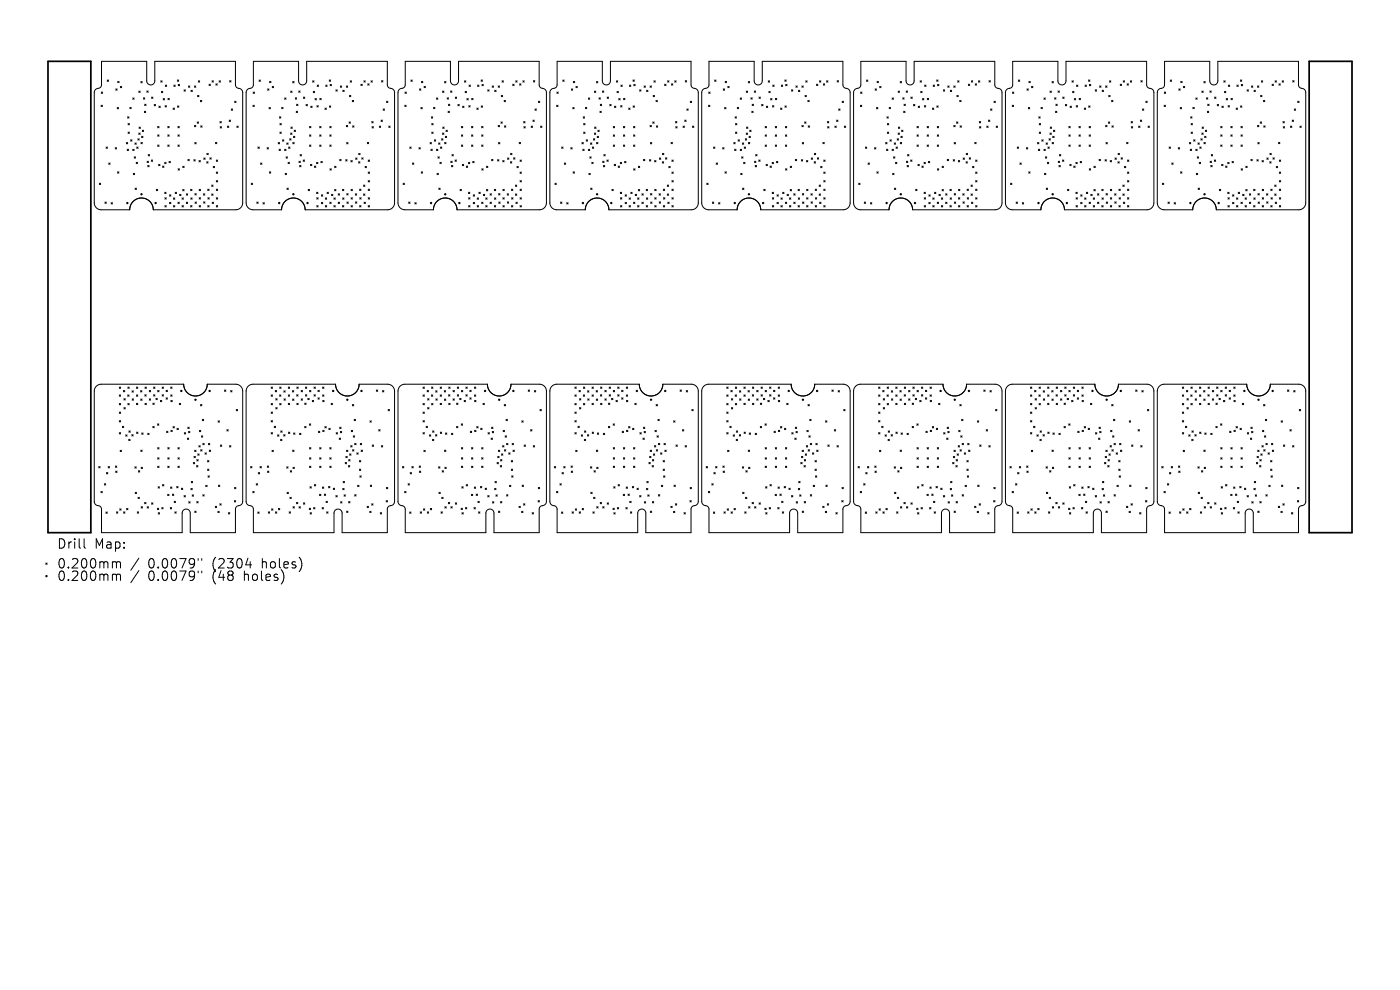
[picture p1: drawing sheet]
<svg xmlns="http://www.w3.org/2000/svg" width="297mm" height="210mm" viewBox="0 0 297 210" stroke-linecap="round" stroke-linejoin="round" font-family="sans-serif">
<defs><g id="words">
<g font-size="2.8">
<text x="12" y="116.7">Drill</text>
<text x="20" y="116.7">Map:</text>
<text x="12" y="120.9">0.200mm</text>
<text x="12" y="123.5">0.200mm</text>
<text x="31.4" y="120.9">0.0079&quot;</text>
<text x="31.4" y="123.5">0.0079&quot;</text>
<text x="45.2" y="120.9">(2304</text>
<text x="45.2" y="123.5">(48</text>
<text x="52" y="123.5">holes)</text>
<text x="55.8" y="120.9">holes)</text>
</g>
</g></defs>
<g fill="none" stroke="#000" stroke-width=".21">
<path d="M21.5 19.5l.3 .3M21.5 13h9.6v4.2a.86 .86 0 0 0 .9 .8 .86 .86 0 0 0 .8-.8v-4.2h17.1v5a1.01 1.01 0 0 0 1.2 .9l.4 .7v23.5a1.47 1.47 0 0 1-1.4 1.4h-17.6a2.5 2.5 0 0 0-2.5-2.5 2.5 2.5 0 0 0-2.5 2.5h-6.1a1.47 1.47 0 0 1-1.4-1.4v-23.5a1.03 1.03 0 0 1 1.1-.9l.3-.3 .1-.4zM21.8 19.5l-.3 .3M22.7 17l.3 .3M23 17l-.3 .3M24.6 18.9l.2 .2M24.8 18.9l-.2 .2M25 17.3l.3 .2M25.3 17.3l-.3 .2M25.5 18.3l.3 .3M25.8 18.3l-.3 .3M29.5 19.3l.2 .3"/>
<path d="M29.7 19.3l-.2 .3M29.9 17.3l.3 .3M30.2 17.3l-.3 .3M31.2 19.3l.2 .3M31.4 19.3l-.2 .3M34.1 17.1l.3 .3M34.2 19.4l.3 .3M34.4 17.1l-.3 .3M34.5 19.4l-.3 .3M35.1 18.1l.3 .2M35.4 18.1l-.3 .2M36.9 18.1l.3 .2"/>
<path d="M37.2 18.1l-.3 .2M37.6 17l.3 .2M37.8 17.9l.3 .3M37.9 17l-.3 .2M38.1 17.9l-.3 .3M39 19l.3 .3M39.3 19l-.3 .3M40 18.2l.3 .3M40.3 18.2l-.3 .3M40.5 19.1l.3 .3M40.8 19.1l-.3 .3M41.3 18.2l.2 .3"/>
<path d="M41.5 18.2l-.2 .3M42.1 17.1l.3 .3M42.4 17.1l-.3 .3M44.3 17.9l.3 .2M44.6 17.9l-.3 .2M45 17.1l.3 .3M45.3 17.1l-.3 .3M45.8 17.8l.3 .3M46.1 17.8l-.3 .3M46.5 17.1l.3 .3M46.8 17.1l-.3 .3M48.7 17.1l.3 .3"/>
<path d="M49 17.1l-.3 .3M53.7 19.5l.3 .3M53.8 13h9.5v4.2a.86 .86 0 0 0 .9 .8 .86 .86 0 0 0 .9-.8v-4.2h17.1v5a1.01 1.01 0 0 0 1.1 .9l.4 .7v23.5a1.47 1.47 0 0 1-1.4 1.4h-17.6a2.5 2.5 0 0 0-2.5-2.5 2.5 2.5 0 0 0-2.5 2.5h-6.1a1.47 1.47 0 0 1-1.4-1.4v-23.5a1.03 1.03 0 0 1 1.1-.9l.3-.3 .2-.4zM54 19.5l-.3 .3M55 17l.2 .3M55.2 17l-.2 .3M56.8 18.9l.3 .2M57.1 18.9l-.3 .2M57.2 17.3l.3 .2M57.5 17.3l-.3 .2M57.7 18.3l.3 .3M58 18.3l-.3 .3"/>
<path d="M61.7 19.3l.3 .3M62 19.3l-.3 .3M62.1 17.3l.3 .3M62.4 17.3l-.3 .3M63.4 19.3l.3 .3M63.7 19.3l-.3 .3M66.3 17.1l.3 .3M66.5 19.4l.2 .3M66.6 17.1l-.3 .3M66.7 19.4l-.2 .3M67.3 18.1l.3 .2M67.6 18.1l-.3 .2"/>
<path d="M69.1 18.1l.3 .2M69.4 18.1l-.3 .2M69.8 17l.3 .2M70 17.9l.3 .3M70.1 17l-.3 .2M70.3 17.9l-.3 .3M71.3 19l.2 .3M71.5 19l-.2 .3M72.2 18.2l.3 .3M72.5 18.2l-.3 .3M72.7 19.1l.3 .3M73 19.1l-.3 .3"/>
<path d="M73.5 18.2l.3 .3M73.8 18.2l-.3 .3M74.3 17.1l.3 .3M74.6 17.1l-.3 .3M76.6 17.9l.2 .2M76.8 17.9l-.2 .2M77.2 17.1l.3 .3M77.5 17.1l-.3 .3M78 17.8l.3 .3M78.3 17.8l-.3 .3M78.7 17.1l.3 .3M79 17.1l-.3 .3"/>
<path d="M80.9 17.1l.3 .3M81.2 17.1l-.3 .3M85.9 19.5l.3 .3M86 13h9.6v4.2a.86 .86 0 0 0 .8 .8 .86 .86 0 0 0 .9-.8v-4.2h17.1v5a1.01 1.01 0 0 0 1.1 .9l.4 .7v23.5a1.47 1.47 0 0 1-1.4 1.4h-17.5a2.5 2.5 0 0 0-2.5-2.5 2.5 2.5 0 0 0-2.6 2.5h-6a1.47 1.47 0 0 1-1.5-1.4v-23.5a1.03 1.03 0 0 1 1.1-.9l.3-.3 .2-.4zM86.2 19.5l-.3 .3M87.2 17l.3 .3M87.5 17l-.3 .3M89 18.9l.3 .2M89.3 18.9l-.3 .2M89.4 17.3l.3 .2M89.7 17.3l-.3 .2M90 18.3l.3 .3"/>
<path d="M90.3 18.3l-.3 .3M93.9 19.3l.3 .3M94.2 19.3l-.3 .3M94.3 17.3l.3 .3M94.6 17.3l-.3 .3M95.6 19.3l.3 .3M95.9 19.3l-.3 .3M98.5 17.1l.3 .3M98.7 19.4l.3 .3M98.8 17.1l-.3 .3M99 19.4l-.3 .3M99.5 18.1l.3 .2"/>
<path d="M99.8 18.1l-.3 .2M101.3 18.1l.3 .2M101.6 18.1l-.3 .2M102.1 17l.2 .2M102.2 17.9l.3 .3M102.3 17l-.2 .2M102.5 17.9l-.3 .3M103.5 19l.3 .3M103.8 19l-.3 .3M104.4 18.2l.3 .3M104.7 18.2l-.3 .3M105 19.1l.2 .3"/>
<path d="M105.2 19.1l-.2 .3M105.7 18.2l.3 .3M106 18.2l-.3 .3M106.5 17.1l.3 .3M106.8 17.1l-.3 .3M108.8 17.9l.3 .2M109.1 17.9l-.3 .2M109.4 17.1l.3 .3M109.7 17.1l-.3 .3M110.2 17.8l.3 .3M110.5 17.8l-.3 .3M110.9 17.1l.3 .3"/>
<path d="M111.2 17.1l-.3 .3M113.2 17.1l.2 .3M113.4 17.1l-.2 .3M118.1 19.5l.3 .3M118.2 13h9.6v4.2a.86 .86 0 0 0 .8 .8 .86 .86 0 0 0 .9-.8v-4.2h17.1v5a1.01 1.01 0 0 0 1.1 .9l.4 .7v23.5a1.47 1.47 0 0 1-1.4 1.4h-17.5a2.5 2.5 0 0 0-2.5-2.5 2.5 2.5 0 0 0-2.5 2.5h-6.1a1.47 1.47 0 0 1-1.5-1.4v-23.5a1.03 1.03 0 0 1 1.1-.9l.4-.3 .1-.4zM118.4 19.5l-.3 .3M119.4 17l.3 .3M119.7 17l-.3 .3M121.2 18.9l.3 .2M121.5 18.9l-.3 .2M121.6 17.3l.3 .2M121.9 17.3l-.3 .2"/>
<path d="M122.2 18.3l.3 .3M122.5 18.3l-.3 .3M126.1 19.3l.3 .3M126.4 19.3l-.3 .3M126.5 17.3l.3 .3M126.8 17.3l-.3 .3M127.8 19.3l.3 .3M128.1 19.3l-.3 .3M130.8 17.1l.2 .3M130.9 19.4l.3 .3M131 17.1l-.2 .3M131.2 19.4l-.3 .3"/>
<path d="M131.7 18.1l.3 .2M132 18.1l-.3 .2M133.5 18.1l.3 .2M133.8 18.1l-.3 .2M134.3 17l.3 .2M134.5 17.9l.2 .3M134.6 17l-.3 .2M134.7 17.9l-.2 .3M135.7 19l.3 .3M136 19l-.3 .3M136.6 18.2l.3 .3M136.9 18.2l-.3 .3"/>
<path d="M137.2 19.1l.3 .3M137.5 19.1l-.3 .3M137.9 18.2l.3 .3M138.2 18.2l-.3 .3M138.7 17.1l.3 .3M139 17.1l-.3 .3M141 17.9l.3 .2M141.3 17.9l-.3 .2M141.6 17.1l.3 .3M141.9 17.1l-.3 .3M142.5 17.8l.2 .3M142.7 17.8l-.2 .3"/>
<path d="M143.1 17.1l.3 .3M143.4 17.1l-.3 .3M145.4 17.1l.3 .3M145.7 17.1l-.3 .3M150.4 19.5l.2 .3M150.4 13h9.6v4.2a.86 .86 0 0 0 .9 .8 .86 .86 0 0 0 .8-.8v-4.2h17.1v5a1.01 1.01 0 0 0 1.1 .9l.5 .7v23.5a1.47 1.47 0 0 1-1.5 1.4h-17.5a2.5 2.5 0 0 0-2.5-2.5 2.5 2.5 0 0 0-2.5 2.5h-6.1a1.47 1.47 0 0 1-1.4-1.4v-23.5a1.03 1.03 0 0 1 1.1-.9l.3-.3 .1-.4zM150.6 19.5l-.2 .3M151.6 17l.3 .3M151.9 17l-.3 .3M153.4 18.9l.3 .2M153.7 18.9l-.3 .2M153.8 17.3l.3 .2"/>
<path d="M154.1 17.3l-.3 .2M154.4 18.3l.3 .3M154.7 18.3l-.3 .3M158.3 19.3l.3 .3M158.6 19.3l-.3 .3M158.7 17.3l.3 .3M159 17.3l-.3 .3M160 19.3l.3 .3M160.3 19.3l-.3 .3M163 17.1l.3 .3M163.1 19.4l.3 .3M163.3 17.1l-.3 .3"/>
<path d="M163.4 19.4l-.3 .3M163.9 18.1l.3 .2M164.2 18.1l-.3 .2M165.8 18.1l.2 .2M166 18.1l-.2 .2M166.5 17l.3 .2M166.7 17.9l.3 .3M166.8 17l-.3 .2M167 17.9l-.3 .3M167.9 19l.3 .3M168.2 19l-.3 .3M168.9 18.2l.2 .3"/>
<path d="M169.1 18.2l-.2 .3M169.4 19.1l.3 .3M169.7 19.1l-.3 .3M170.1 18.2l.3 .3M170.4 18.2l-.3 .3M170.9 17.1l.3 .3M171.2 17.1l-.3 .3M173.2 17.9l.3 .2M173.5 17.9l-.3 .2M173.8 17.1l.3 .3M174.1 17.1l-.3 .3M174.7 17.8l.3 .3"/>
<path d="M175 17.8l-.3 .3M175.4 17.1l.2 .3M175.6 17.1l-.2 .3M177.6 17.1l.3 .3M177.9 17.1l-.3 .3M182.6 19.5l.3 .3M182.6 13h9.6v4.2a.86 .86 0 0 0 .9 .8 .86 .86 0 0 0 .8-.8v-4.2h17.1v5a1.01 1.01 0 0 0 1.2 .9l.4 .7v23.5a1.47 1.47 0 0 1-1.5 1.4h-17.5a2.5 2.5 0 0 0-2.5-2.5 2.5 2.5 0 0 0-2.5 2.5h-6.1a1.47 1.47 0 0 1-1.4-1.4v-23.5a1.03 1.03 0 0 1 1.1-.9l.3-.3 .1-.4zM182.9 19.5l-.3 .3M183.8 17l.3 .3M184.1 17l-.3 .3M185.6 18.9l.3 .2M185.9 18.9l-.3 .2"/>
<path d="M186.1 17.3l.3 .2M186.4 17.3l-.3 .2M186.6 18.3l.3 .3M186.9 18.3l-.3 .3M190.5 19.3l.3 .3M190.8 19.3l-.3 .3M191 17.3l.3 .3M191.3 17.3l-.3 .3M192.2 19.3l.3 .3M192.5 19.3l-.3 .3M195.2 17.1l.3 .3M195.3 19.4l.3 .3"/>
<path d="M195.5 17.1l-.3 .3M195.6 19.4l-.3 .3M196.2 18.1l.2 .2M196.4 18.1l-.2 .2M198 18.1l.3 .2M198.3 18.1l-.3 .2M198.7 17l.3 .2M198.9 17.9l.3 .3M199 17l-.3 .2M199.2 17.9l-.3 .3M200.1 19l.3 .3M200.4 19l-.3 .3"/>
<path d="M201.1 18.2l.3 .3M201.4 18.2l-.3 .3M201.6 19.1l.3 .3M201.9 19.1l-.3 .3M202.3 18.2l.3 .3M202.6 18.2l-.3 .3M203.2 17.1l.2 .3M203.4 17.1l-.2 .3M205.4 17.9l.3 .2M205.7 17.9l-.3 .2M206.1 17.1l.3 .3M206.4 17.1l-.3 .3"/>
<path d="M206.9 17.8l.3 .3M207.2 17.8l-.3 .3M207.6 17.1l.3 .3M207.9 17.1l-.3 .3M209.8 17.1l.3 .3M210.1 17.1l-.3 .3M214.8 19.5l.3 .3M214.8 13h9.6v4.2a.86 .86 0 0 0 .9 .8 .86 .86 0 0 0 .8-.8v-4.2h17.2v5a1.01 1.01 0 0 0 1.1 .9l.4 .7v23.5a1.47 1.47 0 0 1-1.4 1.4h-17.6a2.5 2.5 0 0 0-2.5-2.5 2.5 2.5 0 0 0-2.5 2.5h-6.1a1.47 1.47 0 0 1-1.4-1.4v-23.5a1.03 1.03 0 0 1 1.1-.9l.3-.3 .1-.4zM215.1 19.5l-.3 .3M216 17l.3 .3M216.3 17l-.3 .3M217.9 18.9l.3 .2"/>
<path d="M218.2 18.9l-.3 .2M218.3 17.3l.3 .2M218.6 17.3l-.3 .2M218.8 18.3l.3 .3M219.1 18.3l-.3 .3M222.8 19.3l.2 .3M223 19.3l-.2 .3M223.2 17.3l.3 .3M223.5 17.3l-.3 .3M224.5 19.3l.2 .3M224.7 19.3l-.2 .3M227.4 17.1l.3 .3"/>
<path d="M227.5 19.4l.3 .3M227.7 17.1l-.3 .3M227.8 19.4l-.3 .3M228.4 18.1l.3 .2M228.7 18.1l-.3 .2M230.2 18.1l.3 .2M230.5 18.1l-.3 .2M230.9 17l.3 .2M231.1 17.9l.3 .3M231.2 17l-.3 .2M231.4 17.9l-.3 .3M232.3 19l.3 .3"/>
<path d="M232.6 19l-.3 .3M233.3 18.2l.3 .3M233.6 18.2l-.3 .3M233.8 19.1l.3 .3M234.1 19.1l-.3 .3M234.6 18.2l.2 .3M234.8 18.2l-.2 .3M235.4 17.1l.3 .3M235.7 17.1l-.3 .3M237.6 17.9l.3 .2M237.9 17.9l-.3 .2M238.3 17.1l.3 .3"/>
<path d="M238.6 17.1l-.3 .3M239.1 17.8l.3 .3M239.4 17.8l-.3 .3M239.8 17.1l.3 .3M240.1 17.1l-.3 .3M242 17.1l.3 .3M242.3 17.1l-.3 .3M247 19.5l.3 .3M247.1 13h9.5v4.2a.86 .86 0 0 0 .9 .8 .86 .86 0 0 0 .9-.8v-4.2h17.1v5a1.01 1.01 0 0 0 1.1 .9l.4 .7v23.5a1.47 1.47 0 0 1-1.4 1.4h-17.6a2.5 2.5 0 0 0-2.5-2.5 2.5 2.5 0 0 0-2.5 2.5h-6.1a1.47 1.47 0 0 1-1.4-1.4v-23.5a1.03 1.03 0 0 1 1.1-.9l.3-.3 .2-.4zM247.3 19.5l-.3 .3M248.3 17l.2 .3M248.5 17l-.2 .3"/>
<path d="M250.1 18.9l.3 .2M250.4 18.9l-.3 .2M250.5 17.3l.3 .2M250.8 17.3l-.3 .2M251 18.3l.3 .3M251.3 18.3l-.3 .3M255 19.3l.3 .3M255.3 19.3l-.3 .3M255.4 17.3l.3 .3M255.7 17.3l-.3 .3M256.7 19.3l.3 .3M257 19.3l-.3 .3"/>
<path d="M259.6 17.1l.3 .3M259.8 19.4l.2 .3M259.9 17.1l-.3 .3M260 19.4l-.2 .3M260.6 18.1l.3 .2M260.9 18.1l-.3 .2M262.4 18.1l.3 .2M262.7 18.1l-.3 .2M263.1 17l.3 .2M263.3 17.9l.3 .3M263.4 17l-.3 .2M263.6 17.9l-.3 .3"/>
<path d="M264.6 19l.2 .3M264.8 19l-.2 .3M265.5 18.2l.3 .3M265.8 18.2l-.3 .3M266 19.1l.3 .3M266.3 19.1l-.3 .3M266.8 18.2l.3 .3M267.1 18.2l-.3 .3M267.6 17.1l.3 .3M267.9 17.1l-.3 .3M269.9 17.9l.2 .2M270.1 17.9l-.2 .2"/>
<path d="M270.5 17.1l.3 .3M270.8 17.1l-.3 .3M271.3 17.8l.3 .3M271.6 17.8l-.3 .3M272 17.1l.3 .3M272.3 17.1l-.3 .3M274.2 17.1l.3 .3M274.5 17.1l-.3 .3M21.1 38.9l.3 .3M21.4 38.9l-.3 .3M21.4 22.3l.3 .3M21.7 22.3l-.3 .3"/>
<path d="M22.5 31.2l.3 .3M22.8 31.2l-.3 .3M23.1 34.6l.3 .3M23.4 34.6l-.3 .3M24.4 31.3l.3 .3M24.7 31.3l-.3 .3M24.9 22.8l.2 .3M24.9 36.4l.3 .3M25.1 22.8l-.2 .3M25.2 36.4l-.3 .3M26.8 30.2l.3 .3M27 31.7l.3 .2"/>
<path d="M27.1 24.8l.3 .3M27.1 30.2l-.3 .3M27.2 26.2l.3 .3M27.2 28l.3 .3M27.3 31.7l-.3 .2M27.4 24.8l-.3 .3M27.5 26.2l-.3 .3M27.5 28l-.3 .3M27.5 22.8l.3 .3M27.7 29.7l.3 .2M27.8 22.8l-.3 .3M28 29.7l-.3 .2"/>
<path d="M28.2 31.7l.3 .2M28.2 20.8l.3 .3M28.3 36.8l.3 .3M28.5 31.7l-.3 .2M28.5 20.8l-.3 .3M28.5 33.3l.3 .3M28.6 36.8l-.3 .3M28.6 30.3l.3 .3M28.7 39.9l.2 .3M28.8 33.3l-.3 .3M28.9 34.4l.3 .3M28.9 30.3l-.3 .3"/>
<path d="M28.9 39.9l-.2 .3M29 31.2l.3 .3M29.2 34.4l-.3 .3M29.2 29.4l.3 .3M29.3 31.2l-.3 .3M29.4 28.2l.3 .3M29.5 27l.3 .2M29.5 29.4l-.3 .3M29.7 28.2l-.3 .3M29.8 27l-.3 .2M29.9 30.2l.3 .3M30 28.9l.3 .3"/>
<path d="M30.2 27.6l.3 .3M30.2 30.2l-.3 .3M30.3 28.9l-.3 .3M30.4 20.7l.3 .3M30.5 27.6l-.3 .3M30.6 23.6l.3 .3M30.7 22.1l.3 .3M30.7 20.7l-.3 .3M30.9 23.6l-.3 .3M31 22.1l-.3 .3M31.2 34.2l.3 .3M31.3 35.1l.3 .3"/>
<path d="M31.4 32.8l.3 .3M31.5 34.2l-.3 .3M31.6 35.1l-.3 .3M31.7 32.8l-.3 .3M32.1 33.9l.3 .3M32.2 20.6l.2 .3M32.4 33.9l-.3 .3M32.4 20.6l-.2 .3M32.7 22.2l.3 .2M33 22.2l-.3 .2M33.5 28.6l.2 .3M33.5 26.8l.2 .3"/>
<path d="M33.5 30.8l.2 .2M33.6 34.9l.3 .2M33.7 22.5l.3 .3M33.7 30.8l-.2 .2M33.7 26.8l-.2 .3M33.7 28.6l-.2 .3M33.9 34.9l-.3 .2M34 22.5l-.3 .3M34.5 35.2l.3 .3M34.6 20.9l.3 .3M34.8 35.2l-.3 .3M34.9 20.9l-.3 .3"/>
<path d="M34.9 34.4l.3 .3M35 22.4l.3 .3M35.2 34.4l-.3 .3M35.3 22.4l-.3 .3M35.6 30.8l.3 .2M35.6 26.8l.3 .3M35.6 28.6l.3 .3M35.6 20.9l.3 .3M35.9 34.2l.2 .3M35.9 28.6l-.3 .3M35.9 26.8l-.3 .3M35.9 30.8l-.3 .2"/>
<path d="M35.9 20.9l-.3 .3M36.1 34.2l-.2 .3M36.7 22.9l.3 .3M37 22.9l-.3 .3M37.7 22.5l.2 .3M37.7 30.8l.3 .2M37.7 26.8l.3 .3M37.7 28.6l.3 .3M37.8 35.8l.3 .3M37.9 22.5l-.2 .3M38 30.8l-.3 .2M38 28.6l-.3 .3"/>
<path d="M38 26.8l-.3 .3M38.1 35.8l-.3 .3M38.8 35.3l.3 .3M39.1 35.3l-.3 .3M39.9 33.8l.2 .3M40.1 33.8l-.2 .3M41.1 33.9l.3 .3M41.3 26.6l.2 .3M41.3 30.2l.3 .3M41.4 33.9l-.3 .3M41.5 26.6l-.2 .3M41.6 30.2l-.3 .3"/>
<path d="M41.8 25.9l.3 .3M41.9 20.2l.3 .3M42.1 25.9l-.3 .3M42.2 20.2l-.3 .3M42.2 34.1l.3 .2M42.5 34.1l-.3 .2M42.5 21.3l.3 .3M42.6 26.7l.3 .3M42.8 21.3l-.3 .3M42.9 26.7l-.3 .3M43.2 33.5l.3 .3M43.5 33.5l-.3 .3"/>
<path d="M43.9 34.3l.2 .3M43.9 32.5l.3 .3M44.1 34.3l-.2 .3M44.2 32.5l-.3 .3M44.5 33.5l.3 .3M44.8 33.5l-.3 .3M44.9 39.3l.3 .2M45.2 39.3l-.3 .2M45.2 35.3l.3 .3M45.5 35.3l-.3 .3M45.7 30.2l.3 .3M45.9 33.9l.3 .3"/>
<path d="M45.9 36.5l.3 .3M45.9 38.3l.3 .3M46 30.2l-.3 .3M46.2 38.3l-.3 .3M46.2 33.9l-.3 .3M46.2 36.5l-.3 .3M46.7 25.8l.2 .3M46.7 26.9l.3 .3M46.9 25.8l-.2 .3M47 26.9l-.3 .3M48.3 26.7l.2 .3M48.5 26.7l-.2 .3"/>
<path d="M48.6 25.5l.3 .3M48.9 25.5l-.3 .3M49.1 23.1l.2 .3M49.3 23.1l-.2 .3M49.8 21.5l.3 .3M50.1 21.5l-.3 .3M50.3 26.7l.2 .3M50.5 26.7l-.2 .3M53.3 38.9l.3 .3M53.6 38.9l-.3 .3M53.7 22.3l.2 .3M53.9 22.3l-.2 .3"/>
<path d="M54.7 31.2l.3 .3M55 31.2l-.3 .3M55.3 34.6l.3 .3M55.6 34.6l-.3 .3M56.7 31.3l.2 .3M56.9 31.3l-.2 .3M57.1 22.8l.3 .3M57.2 36.4l.2 .3M57.4 22.8l-.3 .3M57.4 36.4l-.2 .3M59 30.2l.3 .3M59.2 31.7l.3 .2"/>
<path d="M59.3 24.8l.3 .3M59.3 30.2l-.3 .3M59.4 26.2l.3 .3M59.4 28l.3 .3M59.5 31.7l-.3 .2M59.6 24.8l-.3 .3M59.7 26.2l-.3 .3M59.7 28l-.3 .3M59.8 22.8l.2 .3M59.9 29.7l.3 .2M60 22.8l-.2 .3M60.2 29.7l-.3 .2"/>
<path d="M60.4 31.7l.3 .2M60.4 20.8l.3 .3M60.5 36.8l.3 .3M60.7 31.7l-.3 .2M60.7 20.8l-.3 .3M60.7 33.3l.3 .3M60.8 36.8l-.3 .3M60.8 30.3l.3 .3M60.9 39.9l.3 .3M61 33.3l-.3 .3M61.1 34.4l.3 .3M61.1 30.3l-.3 .3"/>
<path d="M61.2 39.9l-.3 .3M61.2 31.2l.3 .3M61.4 34.4l-.3 .3M61.5 29.4l.2 .3M61.5 31.2l-.3 .3M61.7 28.2l.2 .3M61.7 27l.3 .2M61.7 29.4l-.2 .3M61.9 28.2l-.2 .3M62 27l-.3 .2M62.1 30.2l.3 .3M62.3 28.9l.2 .3"/>
<path d="M62.4 27.6l.3 .3M62.4 30.2l-.3 .3M62.5 28.9l-.2 .3M62.6 20.7l.3 .3M62.7 27.6l-.3 .3M62.8 23.6l.3 .3M62.9 22.1l.3 .3M62.9 20.7l-.3 .3M63.1 23.6l-.3 .3M63.2 22.1l-.3 .3M63.4 34.2l.3 .3M63.6 35.1l.3 .3"/>
<path d="M63.7 32.8l.3 .3M63.7 34.2l-.3 .3M63.9 35.1l-.3 .3M64 32.8l-.3 .3M64.3 33.9l.3 .3M64.4 20.6l.3 .3M64.6 33.9l-.3 .3M64.7 20.6l-.3 .3M64.9 22.2l.3 .2M65.2 22.2l-.3 .2M65.7 28.6l.3 .3M65.7 26.8l.3 .3"/>
<path d="M65.7 30.8l.3 .2M65.9 34.9l.3 .2M65.9 22.5l.3 .3M66 30.8l-.3 .2M66 26.8l-.3 .3M66 28.6l-.3 .3M66.2 34.9l-.3 .2M66.2 22.5l-.3 .3M66.7 35.2l.3 .3M66.8 20.9l.3 .3M67 35.2l-.3 .3M67.1 20.9l-.3 .3"/>
<path d="M67.2 34.4l.2 .3M67.2 22.4l.3 .3M67.4 34.4l-.2 .3M67.5 22.4l-.3 .3M67.8 30.8l.3 .2M67.8 26.8l.3 .3M67.8 28.6l.3 .3M67.9 20.9l.2 .3M68.1 34.2l.3 .3M68.1 28.6l-.3 .3M68.1 26.8l-.3 .3M68.1 30.8l-.3 .2"/>
<path d="M68.1 20.9l-.2 .3M68.4 34.2l-.3 .3M68.9 22.9l.3 .3M69.2 22.9l-.3 .3M69.9 22.5l.3 .3M70 30.8l.3 .2M70 26.8l.3 .3M70 28.6l.3 .3M70 35.8l.3 .3M70.2 22.5l-.3 .3M70.3 30.8l-.3 .2M70.3 28.6l-.3 .3"/>
<path d="M70.3 26.8l-.3 .3M70.3 35.8l-.3 .3M71 35.3l.3 .3M71.3 35.3l-.3 .3M72.1 33.8l.3 .3M72.4 33.8l-.3 .3M73.3 33.9l.3 .3M73.5 26.6l.3 .3M73.5 30.2l.3 .3M73.6 33.9l-.3 .3M73.8 26.6l-.3 .3M73.8 30.2l-.3 .3"/>
<path d="M74.1 25.9l.2 .3M74.1 20.2l.3 .3M74.3 25.9l-.2 .3M74.4 20.2l-.3 .3M74.4 34.1l.3 .2M74.7 34.1l-.3 .2M74.7 21.3l.3 .3M74.8 26.7l.3 .3M75 21.3l-.3 .3M75.1 26.7l-.3 .3M75.5 33.5l.2 .3M75.7 33.5l-.2 .3"/>
<path d="M76.1 34.3l.3 .3M76.1 32.5l.3 .3M76.4 34.3l-.3 .3M76.4 32.5l-.3 .3M76.7 33.5l.3 .3M77 33.5l-.3 .3M77.1 39.3l.3 .2M77.4 39.3l-.3 .2M77.5 35.3l.2 .3M77.7 35.3l-.2 .3M77.9 30.2l.3 .3M78.1 33.9l.3 .3"/>
<path d="M78.1 36.5l.3 .3M78.1 38.3l.3 .3M78.2 30.2l-.3 .3M78.4 36.5l-.3 .3M78.4 38.3l-.3 .3M78.4 33.9l-.3 .3M78.9 25.8l.3 .3M78.9 26.9l.3 .3M79.2 25.8l-.3 .3M79.2 26.9l-.3 .3M80.5 26.7l.3 .3M80.8 26.7l-.3 .3"/>
<path d="M80.8 25.5l.3 .3M81.1 25.5l-.3 .3M81.3 23.1l.3 .3M81.6 23.1l-.3 .3M82 21.5l.3 .3M82.3 21.5l-.3 .3M82.5 26.7l.3 .3M82.8 26.7l-.3 .3M85.5 38.9l.3 .3M85.8 38.9l-.3 .3M85.9 22.3l.3 .3M86.2 22.3l-.3 .3"/>
<path d="M86.9 31.2l.3 .3M87.2 31.2l-.3 .3M87.5 34.6l.3 .3M87.8 34.6l-.3 .3M88.9 31.3l.3 .3M89.2 31.3l-.3 .3M89.3 22.8l.3 .3M89.4 36.4l.3 .3M89.6 22.8l-.3 .3M89.7 36.4l-.3 .3M91.2 30.2l.3 .3M91.4 31.7l.3 .2"/>
<path d="M91.5 24.8l.3 .3M91.5 30.2l-.3 .3M91.6 28l.3 .3M91.6 26.2l.3 .3M91.7 31.7l-.3 .2M91.8 24.8l-.3 .3M91.9 28l-.3 .3M91.9 26.2l-.3 .3M92 22.8l.3 .3M92.1 29.7l.3 .2M92.3 22.8l-.3 .3M92.4 29.7l-.3 .2"/>
<path d="M92.6 31.7l.3 .2M92.6 20.8l.3 .3M92.7 36.8l.3 .3M92.9 31.7l-.3 .2M92.9 20.8l-.3 .3M92.9 33.3l.3 .3M93 36.8l-.3 .3M93.1 30.3l.2 .3M93.1 39.9l.3 .3M93.2 33.3l-.3 .3M93.3 34.4l.3 .3M93.3 30.3l-.2 .3"/>
<path d="M93.4 39.9l-.3 .3M93.4 31.2l.3 .3M93.6 34.4l-.3 .3M93.7 29.4l.3 .3M93.7 31.2l-.3 .3M93.9 28.2l.3 .3M93.9 27l.3 .2M94 29.4l-.3 .3M94.2 28.2l-.3 .3M94.2 27l-.3 .2M94.3 30.2l.3 .3M94.5 28.9l.3 .3"/>
<path d="M94.6 27.6l.3 .3M94.6 30.2l-.3 .3M94.8 28.9l-.3 .3M94.9 20.7l.2 .3M94.9 27.6l-.3 .3M95.1 23.6l.2 .3M95.1 22.1l.3 .3M95.1 20.7l-.2 .3M95.3 23.6l-.2 .3M95.4 22.1l-.3 .3M95.6 34.2l.3 .3M95.8 35.1l.3 .3"/>
<path d="M95.9 32.8l.3 .3M95.9 34.2l-.3 .3M96.1 35.1l-.3 .3M96.2 32.8l-.3 .3M96.5 33.9l.3 .3M96.6 20.6l.3 .3M96.8 33.9l-.3 .3M96.9 20.6l-.3 .3M97.1 22.2l.3 .2M97.4 22.2l-.3 .2M97.9 26.8l.3 .3M97.9 28.6l.3 .3"/>
<path d="M97.9 30.8l.3 .2M98.1 34.9l.3 .2M98.1 22.5l.3 .3M98.2 26.8l-.3 .3M98.2 30.8l-.3 .2M98.2 28.6l-.3 .3M98.4 34.9l-.3 .2M98.4 22.5l-.3 .3M98.9 35.2l.3 .3M99 20.9l.3 .3M99.2 35.2l-.3 .3M99.3 20.9l-.3 .3"/>
<path d="M99.4 34.4l.3 .3M99.4 22.4l.3 .3M99.7 34.4l-.3 .3M99.7 22.4l-.3 .3M100 30.8l.3 .2M100 26.8l.3 .3M100 28.6l.3 .3M100.1 20.9l.3 .3M100.3 34.2l.3 .3M100.3 26.8l-.3 .3M100.3 28.6l-.3 .3M100.3 30.8l-.3 .2"/>
<path d="M100.4 20.9l-.3 .3M100.6 34.2l-.3 .3M101.2 22.9l.2 .3M101.4 22.9l-.2 .3M102.1 22.5l.3 .3M102.2 30.8l.3 .2M102.2 26.8l.3 .3M102.2 28.6l.3 .3M102.2 35.8l.3 .3M102.4 22.5l-.3 .3M102.5 26.8l-.3 .3M102.5 28.6l-.3 .3"/>
<path d="M102.5 30.8l-.3 .2M102.5 35.8l-.3 .3M103.2 35.3l.3 .3M103.5 35.3l-.3 .3M104.3 33.8l.3 .3M104.6 33.8l-.3 .3M105.6 33.9l.2 .3M105.7 26.6l.3 .3M105.8 30.2l.2 .3M105.8 33.9l-.2 .3M106 26.6l-.3 .3M106 30.2l-.2 .3"/>
<path d="M106.3 25.9l.3 .3M106.3 20.2l.3 .3M106.6 25.9l-.3 .3M106.6 20.2l-.3 .3M106.7 34.1l.2 .2M106.9 34.1l-.2 .2M106.9 21.3l.3 .3M107 26.7l.3 .3M107.2 21.3l-.3 .3M107.3 26.7l-.3 .3M107.7 33.5l.3 .3M108 33.5l-.3 .3"/>
<path d="M108.3 34.3l.3 .3M108.3 32.5l.3 .3M108.6 34.3l-.3 .3M108.6 32.5l-.3 .3M109 33.5l.2 .3M109.2 33.5l-.2 .3M109.3 39.3l.3 .2M109.6 39.3l-.3 .2M109.7 35.3l.3 .3M110 35.3l-.3 .3M110.1 30.2l.3 .3M110.3 33.9l.3 .3"/>
<path d="M110.3 36.5l.3 .3M110.3 38.3l.3 .3M110.4 30.2l-.3 .3M110.6 38.3l-.3 .3M110.6 33.9l-.3 .3M110.6 36.5l-.3 .3M111.1 25.8l.3 .3M111.1 26.9l.3 .3M111.4 25.8l-.3 .3M111.4 26.9l-.3 .3M112.7 26.7l.3 .3M113 26.7l-.3 .3"/>
<path d="M113.1 25.5l.2 .3M113.3 25.5l-.2 .3M113.5 23.1l.3 .3M113.8 23.1l-.3 .3M114.2 21.5l.3 .3M114.5 21.5l-.3 .3M114.7 26.7l.3 .3M115 26.7l-.3 .3M117.7 38.9l.3 .3M118 38.9l-.3 .3M118.1 22.3l.3 .3M118.4 22.3l-.3 .3"/>
<path d="M119.2 31.2l.2 .3M119.4 31.2l-.2 .3M119.7 34.6l.3 .3M120 34.6l-.3 .3M121.1 31.3l.3 .3M121.4 31.3l-.3 .3M121.5 22.8l.3 .3M121.6 36.4l.3 .3M121.8 22.8l-.3 .3M121.9 36.4l-.3 .3M123.5 30.2l.2 .3M123.6 31.7l.3 .2"/>
<path d="M123.7 24.8l.3 .3M123.7 30.2l-.2 .3M123.8 28l.3 .3M123.8 26.2l.3 .3M123.9 31.7l-.3 .2M124 24.8l-.3 .3M124.1 28l-.3 .3M124.1 26.2l-.3 .3M124.2 22.8l.3 .3M124.4 29.7l.3 .2M124.5 22.8l-.3 .3M124.7 29.7l-.3 .2"/>
<path d="M124.8 31.7l.3 .2M124.8 20.8l.3 .3M124.9 36.8l.3 .3M125.1 31.7l-.3 .2M125.1 20.8l-.3 .3M125.1 33.3l.3 .3M125.2 36.8l-.3 .3M125.3 30.3l.3 .3M125.3 39.9l.3 .3M125.4 33.3l-.3 .3M125.5 34.4l.3 .3M125.6 30.3l-.3 .3"/>
<path d="M125.6 39.9l-.3 .3M125.7 31.2l.3 .3M125.8 34.4l-.3 .3M125.9 29.4l.3 .3M126 31.2l-.3 .3M126.1 28.2l.3 .3M126.2 27l.2 .2M126.2 29.4l-.3 .3M126.4 28.2l-.3 .3M126.4 27l-.2 .2M126.6 30.2l.2 .3M126.7 28.9l.3 .3"/>
<path d="M126.8 27.6l.3 .3M126.8 30.2l-.2 .3M127 28.9l-.3 .3M127.1 20.7l.3 .3M127.1 27.6l-.3 .3M127.3 23.6l.3 .3M127.4 22.1l.2 .3M127.4 20.7l-.3 .3M127.6 23.6l-.3 .3M127.6 22.1l-.2 .3M127.9 34.2l.2 .3M128 35.1l.3 .3"/>
<path d="M128.1 32.8l.3 .3M128.1 34.2l-.2 .3M128.3 35.1l-.3 .3M128.4 32.8l-.3 .3M128.7 33.9l.3 .3M128.8 20.6l.3 .3M129 33.9l-.3 .3M129.1 20.6l-.3 .3M129.4 22.2l.2 .2M129.6 22.2l-.2 .2M130.1 26.8l.3 .3M130.1 28.6l.3 .3"/>
<path d="M130.1 30.8l.3 .2M130.3 34.9l.3 .2M130.4 22.5l.2 .3M130.4 26.8l-.3 .3M130.4 30.8l-.3 .2M130.4 28.6l-.3 .3M130.6 34.9l-.3 .2M130.6 22.5l-.2 .3M131.1 35.2l.3 .3M131.3 20.9l.3 .3M131.4 35.2l-.3 .3M131.6 20.9l-.3 .3"/>
<path d="M131.6 34.4l.3 .3M131.7 22.4l.3 .3M131.9 34.4l-.3 .3M132 22.4l-.3 .3M132.3 28.6l.2 .3M132.3 30.8l.2 .2M132.3 26.8l.2 .3M132.3 20.9l.3 .3M132.5 34.2l.3 .3M132.5 28.6l-.2 .3M132.5 26.8l-.2 .3M132.5 30.8l-.2 .2"/>
<path d="M132.6 20.9l-.3 .3M132.8 34.2l-.3 .3M133.4 22.9l.3 .3M133.7 22.9l-.3 .3M134.3 22.5l.3 .3M134.4 30.8l.3 .2M134.4 26.8l.3 .3M134.4 28.6l.3 .3M134.4 35.8l.3 .3M134.6 22.5l-.3 .3M134.7 26.8l-.3 .3M134.7 30.8l-.3 .2"/>
<path d="M134.7 28.6l-.3 .3M134.7 35.8l-.3 .3M135.4 35.3l.3 .3M135.7 35.3l-.3 .3M136.5 33.8l.3 .3M136.8 33.8l-.3 .3M137.8 33.9l.3 .3M137.9 26.6l.3 .3M138 30.2l.3 .3M138.1 33.9l-.3 .3M138.2 26.6l-.3 .3M138.3 30.2l-.3 .3"/>
<path d="M138.5 25.9l.3 .3M138.6 20.2l.3 .3M138.8 25.9l-.3 .3M138.9 20.2l-.3 .3M138.9 34.1l.3 .2M139.2 34.1l-.3 .2M139.2 21.3l.3 .3M139.2 26.7l.3 .3M139.5 21.3l-.3 .3M139.5 26.7l-.3 .3M139.9 33.5l.3 .3M140.2 33.5l-.3 .3"/>
<path d="M140.5 34.3l.3 .3M140.5 32.5l.3 .3M140.8 34.3l-.3 .3M140.8 32.5l-.3 .3M141.2 33.5l.3 .3M141.5 33.5l-.3 .3M141.6 39.3l.2 .2M141.8 39.3l-.2 .2M141.9 35.3l.3 .3M142.2 35.3l-.3 .3M142.4 30.2l.2 .3M142.5 33.9l.3 .3"/>
<path d="M142.5 36.5l.3 .3M142.5 38.3l.3 .3M142.6 30.2l-.2 .3M142.8 38.3l-.3 .3M142.8 33.9l-.3 .3M142.8 36.5l-.3 .3M143.3 25.8l.3 .3M143.4 26.9l.2 .3M143.6 25.8l-.3 .3M143.6 26.9l-.2 .3M144.9 26.7l.3 .3M145.2 26.7l-.3 .3"/>
<path d="M145.3 25.5l.3 .3M145.6 25.5l-.3 .3M145.7 23.1l.3 .3M146 23.1l-.3 .3M146.4 21.5l.3 .3M146.7 21.5l-.3 .3M146.9 26.7l.3 .3M147.2 26.7l-.3 .3M149.9 38.9l.3 .3M150.2 38.9l-.3 .3M150.3 22.3l.3 .3M150.6 22.3l-.3 .3"/>
<path d="M151.4 31.2l.3 .3M151.7 31.2l-.3 .3M151.9 34.6l.3 .3M152.2 34.6l-.3 .3M153.3 31.3l.3 .3M153.6 31.3l-.3 .3M153.7 22.8l.3 .3M153.8 36.4l.3 .3M154 22.8l-.3 .3M154.1 36.4l-.3 .3M155.7 30.2l.3 .3M155.9 31.7l.2 .2"/>
<path d="M155.9 24.8l.3 .3M156 30.2l-.3 .3M156 28l.3 .3M156 26.2l.3 .3M156.1 31.7l-.2 .2M156.2 24.8l-.3 .3M156.3 28l-.3 .3M156.3 26.2l-.3 .3M156.4 22.8l.3 .3M156.6 29.7l.3 .2M156.7 22.8l-.3 .3M156.9 29.7l-.3 .2"/>
<path d="M157 31.7l.3 .2M157 20.8l.3 .3M157.1 36.8l.3 .3M157.3 31.7l-.3 .2M157.3 20.8l-.3 .3M157.3 33.3l.3 .3M157.4 36.8l-.3 .3M157.5 30.3l.3 .3M157.5 39.9l.3 .3M157.6 33.3l-.3 .3M157.8 34.4l.2 .3M157.8 30.3l-.3 .3"/>
<path d="M157.8 39.9l-.3 .3M157.9 31.2l.3 .3M158 34.4l-.2 .3M158.1 29.4l.3 .3M158.2 31.2l-.3 .3M158.3 28.2l.3 .3M158.4 27l.3 .2M158.4 29.4l-.3 .3M158.6 28.2l-.3 .3M158.7 27l-.3 .2M158.8 30.2l.3 .3M158.9 28.9l.3 .3"/>
<path d="M159.1 27.6l.2 .3M159.1 30.2l-.3 .3M159.2 28.9l-.3 .3M159.3 20.7l.3 .3M159.3 27.6l-.2 .3M159.5 23.6l.3 .3M159.6 22.1l.3 .3M159.6 20.7l-.3 .3M159.8 23.6l-.3 .3M159.9 22.1l-.3 .3M160.1 34.2l.3 .3M160.2 35.1l.3 .3"/>
<path d="M160.3 32.8l.3 .3M160.4 34.2l-.3 .3M160.5 35.1l-.3 .3M160.6 32.8l-.3 .3M161 33.9l.3 .3M161 20.6l.3 .3M161.3 33.9l-.3 .3M161.3 20.6l-.3 .3M161.6 22.2l.3 .2M161.9 22.2l-.3 .2M162.3 26.8l.3 .3M162.3 28.6l.3 .3"/>
<path d="M162.3 30.8l.3 .2M162.5 34.9l.3 .2M162.6 22.5l.3 .3M162.6 26.8l-.3 .3M162.6 28.6l-.3 .3M162.6 30.8l-.3 .2M162.8 34.9l-.3 .2M162.9 22.5l-.3 .3M163.4 35.2l.2 .3M163.5 20.9l.3 .3M163.6 35.2l-.2 .3M163.8 20.9l-.3 .3"/>
<path d="M163.8 34.4l.3 .3M163.9 22.4l.3 .3M164.1 34.4l-.3 .3M164.2 22.4l-.3 .3M164.5 28.6l.3 .3M164.5 30.8l.3 .2M164.5 26.8l.3 .3M164.5 20.9l.3 .3M164.7 34.2l.3 .3M164.8 28.6l-.3 .3M164.8 26.8l-.3 .3M164.8 30.8l-.3 .2"/>
<path d="M164.8 20.9l-.3 .3M165 34.2l-.3 .3M165.6 22.9l.3 .3M165.9 22.9l-.3 .3M166.5 22.5l.3 .3M166.6 30.8l.3 .2M166.6 26.8l.3 .3M166.6 28.6l.3 .3M166.7 35.8l.2 .3M166.8 22.5l-.3 .3M166.9 30.8l-.3 .2M166.9 28.6l-.3 .3"/>
<path d="M166.9 26.8l-.3 .3M166.9 35.8l-.2 .3M167.6 35.3l.3 .3M167.9 35.3l-.3 .3M168.7 33.8l.3 .3M169 33.8l-.3 .3M170 33.9l.3 .3M170.1 26.6l.3 .3M170.2 30.2l.3 .3M170.3 33.9l-.3 .3M170.4 26.6l-.3 .3M170.5 30.2l-.3 .3"/>
<path d="M170.7 25.9l.3 .3M170.8 20.2l.3 .3M171 25.9l-.3 .3M171.1 20.2l-.3 .3M171.1 34.1l.3 .2M171.4 34.1l-.3 .2M171.4 21.3l.3 .3M171.5 26.7l.2 .3M171.7 21.3l-.3 .3M171.7 26.7l-.2 .3M172.1 33.5l.3 .3M172.4 33.5l-.3 .3"/>
<path d="M172.7 34.3l.3 .3M172.8 32.5l.2 .3M173 34.3l-.3 .3M173 32.5l-.2 .3M173.4 33.5l.3 .3M173.7 33.5l-.3 .3M173.8 39.3l.3 .2M174.1 39.3l-.3 .2M174.1 35.3l.3 .3M174.4 35.3l-.3 .3M174.6 30.2l.3 .3M174.8 33.9l.2 .3"/>
<path d="M174.8 36.5l.2 .3M174.8 38.3l.2 .3M174.9 30.2l-.3 .3M175 36.5l-.2 .3M175 38.3l-.2 .3M175 33.9l-.2 .3M175.5 25.8l.3 .3M175.6 26.9l.3 .3M175.8 25.8l-.3 .3M175.9 26.9l-.3 .3M177.1 26.7l.3 .3M177.4 26.7l-.3 .3"/>
<path d="M177.5 25.5l.3 .3M177.8 25.5l-.3 .3M177.9 23.1l.3 .3M178.2 23.1l-.3 .3M178.7 21.5l.2 .3M178.9 21.5l-.2 .3M179.1 26.7l.3 .3M179.4 26.7l-.3 .3M182.2 38.9l.3 .3M182.5 38.9l-.3 .3M182.5 22.3l.3 .3M182.8 22.3l-.3 .3"/>
<path d="M183.6 31.2l.3 .3M183.9 31.2l-.3 .3M184.2 34.6l.2 .3M184.4 34.6l-.2 .3M185.5 31.3l.3 .3M185.8 31.3l-.3 .3M185.9 22.8l.3 .3M186 36.4l.3 .3M186.2 22.8l-.3 .3M186.3 36.4l-.3 .3M187.9 30.2l.3 .3M188.1 31.7l.3 .2"/>
<path d="M188.2 24.8l.2 .3M188.2 30.2l-.3 .3M188.3 28l.2 .3M188.3 26.2l.2 .3M188.4 31.7l-.3 .2M188.4 24.8l-.2 .3M188.5 26.2l-.2 .3M188.5 28l-.2 .3M188.6 22.8l.3 .3M188.8 29.7l.3 .2M188.9 22.8l-.3 .3M189.1 29.7l-.3 .2"/>
<path d="M189.3 31.7l.2 .2M189.3 20.8l.2 .3M189.4 36.8l.3 .3M189.5 31.7l-.2 .2M189.5 20.8l-.2 .3M189.6 33.3l.2 .3M189.7 36.8l-.3 .3M189.7 30.3l.3 .3M189.7 39.9l.3 .3M189.8 33.3l-.2 .3M190 34.4l.3 .3M190 30.3l-.3 .3"/>
<path d="M190 39.9l-.3 .3M190.1 31.2l.3 .3M190.3 34.4l-.3 .3M190.3 29.4l.3 .3M190.4 31.2l-.3 .3M190.5 28.2l.3 .3M190.6 27l.3 .2M190.6 29.4l-.3 .3M190.8 28.2l-.3 .3M190.9 27l-.3 .2M191 30.2l.3 .3M191.1 28.9l.3 .3"/>
<path d="M191.3 27.6l.3 .3M191.3 30.2l-.3 .3M191.4 28.9l-.3 .3M191.5 20.7l.3 .3M191.6 27.6l-.3 .3M191.7 23.6l.3 .3M191.8 22.1l.3 .3M191.8 20.7l-.3 .3M192 23.6l-.3 .3M192.1 22.1l-.3 .3M192.3 34.2l.3 .3M192.4 35.1l.3 .3"/>
<path d="M192.5 32.8l.3 .3M192.6 34.2l-.3 .3M192.7 35.1l-.3 .3M192.8 32.8l-.3 .3M193.2 33.9l.3 .3M193.2 20.6l.3 .3M193.5 33.9l-.3 .3M193.5 20.6l-.3 .3M193.8 22.2l.3 .2M194.1 22.2l-.3 .2M194.5 26.8l.3 .3M194.5 28.6l.3 .3"/>
<path d="M194.5 30.8l.3 .2M194.7 34.9l.3 .2M194.8 22.5l.3 .3M194.8 26.8l-.3 .3M194.8 30.8l-.3 .2M194.8 28.6l-.3 .3M195 34.9l-.3 .2M195.1 22.5l-.3 .3M195.6 35.2l.3 .3M195.7 20.9l.3 .3M195.9 35.2l-.3 .3M196 20.9l-.3 .3"/>
<path d="M196 34.4l.3 .3M196.1 22.4l.3 .3M196.3 34.4l-.3 .3M196.4 22.4l-.3 .3M196.7 28.6l.3 .3M196.7 30.8l.3 .2M196.7 26.8l.3 .3M196.7 20.9l.3 .3M196.9 34.2l.3 .3M197 28.6l-.3 .3M197 26.8l-.3 .3M197 30.8l-.3 .2"/>
<path d="M197 20.9l-.3 .3M197.2 34.2l-.3 .3M197.8 22.9l.3 .3M198.1 22.9l-.3 .3M198.7 22.5l.3 .3M198.8 30.8l.3 .2M198.8 26.8l.3 .3M198.8 28.6l.3 .3M198.9 35.8l.3 .3M199 22.5l-.3 .3M199.1 26.8l-.3 .3M199.1 30.8l-.3 .2"/>
<path d="M199.1 28.6l-.3 .3M199.2 35.8l-.3 .3M199.9 35.3l.2 .3M200.1 35.3l-.2 .3M200.9 33.8l.3 .3M201.2 33.8l-.3 .3M202.2 33.9l.3 .3M202.3 26.6l.3 .3M202.4 30.2l.3 .3M202.5 33.9l-.3 .3M202.6 26.6l-.3 .3M202.7 30.2l-.3 .3"/>
<path d="M202.9 25.9l.3 .3M203 20.2l.3 .3M203.2 25.9l-.3 .3M203.3 20.2l-.3 .3M203.3 34.1l.3 .2M203.6 34.1l-.3 .2M203.6 21.3l.3 .3M203.7 26.7l.3 .3M203.9 21.3l-.3 .3M204 26.7l-.3 .3M204.3 33.5l.3 .3M204.6 33.5l-.3 .3"/>
<path d="M204.9 34.3l.3 .3M205 32.5l.3 .3M205.2 34.3l-.3 .3M205.3 32.5l-.3 .3M205.6 33.5l.3 .3M205.9 33.5l-.3 .3M206 39.3l.3 .2M206.3 39.3l-.3 .2M206.3 35.3l.3 .3M206.6 35.3l-.3 .3M206.8 30.2l.3 .3M207 33.9l.3 .3"/>
<path d="M207 36.5l.3 .3M207 38.3l.3 .3M207.1 30.2l-.3 .3M207.3 38.3l-.3 .3M207.3 33.9l-.3 .3M207.3 36.5l-.3 .3M207.7 25.8l.3 .3M207.8 26.9l.3 .3M208 25.8l-.3 .3M208.1 26.9l-.3 .3M209.3 26.7l.3 .3M209.6 26.7l-.3 .3"/>
<path d="M209.7 25.5l.3 .3M210 25.5l-.3 .3M210.1 23.1l.3 .3M210.4 23.1l-.3 .3M210.9 21.5l.3 .3M211.2 21.5l-.3 .3M211.3 26.7l.3 .3M211.6 26.7l-.3 .3M214.4 38.9l.3 .3M214.7 38.9l-.3 .3M214.7 22.3l.3 .3M215 22.3l-.3 .3"/>
<path d="M215.8 31.2l.3 .3M216.1 31.2l-.3 .3M216.4 34.6l.3 .3M216.7 34.6l-.3 .3M217.7 31.3l.3 .3M218 31.3l-.3 .3M218.2 22.8l.2 .3M218.2 36.4l.3 .3M218.4 22.8l-.2 .3M218.5 36.4l-.3 .3M220.1 30.2l.3 .3M220.3 31.7l.3 .2"/>
<path d="M220.4 24.8l.3 .3M220.4 30.2l-.3 .3M220.5 28l.3 .3M220.5 26.2l.3 .3M220.6 31.7l-.3 .2M220.7 24.8l-.3 .3M220.8 28l-.3 .3M220.8 26.2l-.3 .3M220.8 22.8l.3 .3M221 29.7l.3 .2M221.1 22.8l-.3 .3M221.3 29.7l-.3 .2"/>
<path d="M221.5 31.7l.3 .2M221.5 20.8l.3 .3M221.6 36.8l.3 .3M221.8 31.7l-.3 .2M221.8 20.8l-.3 .3M221.8 33.3l.3 .3M221.9 36.8l-.3 .3M221.9 30.3l.3 .3M222 39.9l.2 .3M222.1 33.3l-.3 .3M222.2 34.4l.3 .3M222.2 30.3l-.3 .3"/>
<path d="M222.2 39.9l-.2 .3M222.3 31.2l.3 .3M222.5 34.4l-.3 .3M222.5 29.4l.3 .3M222.6 31.2l-.3 .3M222.7 28.2l.3 .3M222.8 27l.3 .2M222.8 29.4l-.3 .3M223 28.2l-.3 .3M223.1 27l-.3 .2M223.2 30.2l.3 .3M223.3 28.9l.3 .3"/>
<path d="M223.5 27.6l.3 .3M223.5 30.2l-.3 .3M223.6 28.9l-.3 .3M223.7 20.7l.3 .3M223.8 27.6l-.3 .3M223.9 23.6l.3 .3M224 22.1l.3 .3M224 20.7l-.3 .3M224.2 23.6l-.3 .3M224.3 22.1l-.3 .3M224.5 34.2l.3 .3M224.7 35.1l.2 .3"/>
<path d="M224.8 32.8l.2 .3M224.8 34.2l-.3 .3M224.9 35.1l-.2 .3M225 32.8l-.2 .3M225.4 33.9l.3 .3M225.5 20.6l.2 .3M225.7 33.9l-.3 .3M225.7 20.6l-.2 .3M226 22.2l.3 .2M226.3 22.2l-.3 .2M226.8 26.8l.2 .3M226.8 28.6l.2 .3"/>
<path d="M226.8 30.8l.2 .2M227 34.9l.2 .2M227 22.5l.3 .3M227 26.8l-.2 .3M227 30.8l-.2 .2M227 28.6l-.2 .3M227.2 34.9l-.2 .2M227.3 22.5l-.3 .3M227.8 35.2l.3 .3M227.9 20.9l.3 .3M228.1 35.2l-.3 .3M228.2 20.9l-.3 .3"/>
<path d="M228.2 34.4l.3 .3M228.3 22.4l.3 .3M228.5 34.4l-.3 .3M228.6 22.4l-.3 .3M228.9 28.6l.3 .3M228.9 30.8l.3 .2M228.9 26.8l.3 .3M228.9 20.9l.3 .3M229.2 34.2l.2 .3M229.2 28.6l-.3 .3M229.2 26.8l-.3 .3M229.2 30.8l-.3 .2"/>
<path d="M229.2 20.9l-.3 .3M229.4 34.2l-.2 .3M230 22.9l.3 .3M230.3 22.9l-.3 .3M231 22.5l.2 .3M231 26.8l.3 .3M231 28.6l.3 .3M231 30.8l.3 .2M231.1 35.8l.3 .3M231.2 22.5l-.2 .3M231.3 30.8l-.3 .2M231.3 28.6l-.3 .3"/>
<path d="M231.3 26.8l-.3 .3M231.4 35.8l-.3 .3M232.1 35.3l.3 .3M232.4 35.3l-.3 .3M233.2 33.8l.2 .3M233.4 33.8l-.2 .3M234.4 33.9l.3 .3M234.6 26.6l.2 .3M234.6 30.2l.3 .3M234.7 33.9l-.3 .3M234.8 26.6l-.2 .3M234.9 30.2l-.3 .3"/>
<path d="M235.1 25.9l.3 .3M235.2 20.2l.3 .3M235.4 25.9l-.3 .3M235.5 20.2l-.3 .3M235.5 34.1l.3 .2M235.8 34.1l-.3 .2M235.8 21.3l.3 .3M235.9 26.7l.3 .3M236.1 21.3l-.3 .3M236.2 26.7l-.3 .3M236.5 33.5l.3 .3M236.8 33.5l-.3 .3"/>
<path d="M237.2 34.3l.2 .3M237.2 32.5l.3 .3M237.4 34.3l-.2 .3M237.5 32.5l-.3 .3M237.8 33.5l.3 .3M238.1 33.5l-.3 .3M238.2 39.3l.3 .2M238.5 39.3l-.3 .2M238.5 35.3l.3 .3M238.8 35.3l-.3 .3M239 30.2l.3 .3M239.2 33.9l.3 .3"/>
<path d="M239.2 36.5l.3 .3M239.2 38.3l.3 .3M239.3 30.2l-.3 .3M239.5 36.5l-.3 .3M239.5 38.3l-.3 .3M239.5 33.9l-.3 .3M240 25.8l.2 .3M240 26.9l.3 .3M240.2 25.8l-.2 .3M240.3 26.9l-.3 .3M241.6 26.7l.2 .3M241.8 26.7l-.2 .3"/>
<path d="M241.9 25.5l.3 .3M242.2 25.5l-.3 .3M242.4 23.1l.2 .3M242.6 23.1l-.2 .3M243.1 21.5l.3 .3M243.4 21.5l-.3 .3M243.6 26.7l.2 .3M243.8 26.7l-.2 .3M246.6 38.9l.3 .3M246.9 38.9l-.3 .3M247 22.3l.2 .3M247.2 22.3l-.2 .3"/>
<path d="M248 31.2l.3 .3M248.3 31.2l-.3 .3M248.6 34.6l.3 .3M248.9 34.6l-.3 .3M250 31.3l.2 .3M250.2 31.3l-.2 .3M250.4 22.8l.3 .3M250.5 36.4l.2 .3M250.7 22.8l-.3 .3M250.7 36.4l-.2 .3M252.3 30.2l.3 .3M252.5 31.7l.3 .2"/>
<path d="M252.6 24.8l.3 .3M252.6 30.2l-.3 .3M252.7 28l.3 .3M252.7 26.2l.3 .3M252.8 31.7l-.3 .2M252.9 24.8l-.3 .3M253 28l-.3 .3M253 26.2l-.3 .3M253.1 22.8l.2 .3M253.2 29.7l.3 .2M253.3 22.8l-.2 .3M253.5 29.7l-.3 .2"/>
<path d="M253.7 31.7l.3 .2M253.7 20.8l.3 .3M253.8 36.8l.3 .3M254 31.7l-.3 .2M254 20.8l-.3 .3M254 33.3l.3 .3M254.1 36.8l-.3 .3M254.1 30.3l.3 .3M254.2 39.9l.3 .3M254.3 33.3l-.3 .3M254.4 34.4l.3 .3M254.4 30.3l-.3 .3"/>
<path d="M254.5 39.9l-.3 .3M254.5 31.2l.3 .3M254.7 34.4l-.3 .3M254.8 29.4l.2 .3M254.8 31.2l-.3 .3M255 28.2l.2 .3M255 27l.3 .2M255 29.4l-.2 .3M255.2 28.2l-.2 .3M255.3 27l-.3 .2M255.4 30.2l.3 .3M255.6 28.9l.2 .3"/>
<path d="M255.7 27.6l.3 .3M255.7 30.2l-.3 .3M255.8 28.9l-.2 .3M255.9 20.7l.3 .3M256 27.6l-.3 .3M256.1 23.6l.3 .3M256.2 22.1l.3 .3M256.2 20.7l-.3 .3M256.4 23.6l-.3 .3M256.5 22.1l-.3 .3M256.7 34.2l.3 .3M256.9 35.1l.3 .3"/>
<path d="M257 32.8l.3 .3M257 34.2l-.3 .3M257.2 35.1l-.3 .3M257.3 32.8l-.3 .3M257.6 33.9l.3 .3M257.7 20.6l.3 .3M257.9 33.9l-.3 .3M258 20.6l-.3 .3M258.2 22.2l.3 .2M258.5 22.2l-.3 .2M259 26.8l.3 .3M259 28.6l.3 .3"/>
<path d="M259 30.8l.3 .2M259.2 34.9l.3 .2M259.2 22.5l.3 .3M259.3 26.8l-.3 .3M259.3 28.6l-.3 .3M259.3 30.8l-.3 .2M259.5 34.9l-.3 .2M259.5 22.5l-.3 .3M260 35.2l.3 .3M260.1 20.9l.3 .3M260.3 35.2l-.3 .3M260.4 20.9l-.3 .3"/>
<path d="M260.5 34.4l.2 .3M260.5 22.4l.3 .3M260.7 34.4l-.2 .3M260.8 22.4l-.3 .3M261.1 28.6l.3 .3M261.1 26.8l.3 .3M261.1 30.8l.3 .2M261.2 20.9l.2 .3M261.4 34.2l.3 .3M261.4 26.8l-.3 .3M261.4 28.6l-.3 .3M261.4 30.8l-.3 .2"/>
<path d="M261.4 20.9l-.2 .3M261.7 34.2l-.3 .3M262.2 22.9l.3 .3M262.5 22.9l-.3 .3M263.2 22.5l.3 .3M263.3 26.8l.3 .3M263.3 28.6l.3 .3M263.3 30.8l.3 .2M263.3 35.8l.3 .3M263.5 22.5l-.3 .3M263.6 26.8l-.3 .3M263.6 28.6l-.3 .3"/>
<path d="M263.6 30.8l-.3 .2M263.6 35.8l-.3 .3M264.3 35.3l.3 .3M264.6 35.3l-.3 .3M265.4 33.8l.3 .3M265.7 33.8l-.3 .3M266.6 33.9l.3 .3M266.8 26.6l.3 .3M266.8 30.2l.3 .3M266.9 33.9l-.3 .3M267.1 26.6l-.3 .3M267.1 30.2l-.3 .3"/>
<path d="M267.4 25.9l.2 .3M267.4 20.2l.3 .3M267.6 25.9l-.2 .3M267.7 20.2l-.3 .3M267.7 34.1l.3 .2M268 34.1l-.3 .2M268 21.3l.3 .3M268.1 26.7l.3 .3M268.3 21.3l-.3 .3M268.4 26.7l-.3 .3M268.8 33.5l.2 .3M269 33.5l-.2 .3"/>
<path d="M269.4 34.3l.3 .3M269.4 32.5l.3 .3M269.7 34.3l-.3 .3M269.7 32.5l-.3 .3M270 33.5l.3 .3M270.3 33.5l-.3 .3M270.4 39.3l.3 .2M270.7 39.3l-.3 .2M270.8 35.3l.2 .3M271 35.3l-.2 .3M271.2 30.2l.3 .3M271.4 33.9l.3 .3"/>
<path d="M271.4 36.5l.3 .3M271.4 38.3l.3 .3M271.5 30.2l-.3 .3M271.7 36.5l-.3 .3M271.7 38.3l-.3 .3M271.7 33.9l-.3 .3M272.2 25.8l.3 .3M272.2 26.9l.3 .3M272.5 25.8l-.3 .3M272.5 26.9l-.3 .3M273.8 26.7l.3 .3M274.1 26.7l-.3 .3"/>
<path d="M274.1 25.5l.3 .3M274.4 25.5l-.3 .3M274.6 23.1l.3 .3M274.9 23.1l-.3 .3M275.3 21.5l.3 .3M275.6 21.5l-.3 .3M275.8 26.7l.3 .3M276.1 26.7l-.3 .3M22.3 42.9l.2 .2M22.5 42.9l-.2 .2M23.6 43l.3 .3M23.9 43l-.3 .3"/>
<path d="M33.2 40.2l.3 .3M33.5 40.2l-.3 .3M34.9 40.8l.3 .3M35 43.6l.3 .3M35 41.9l.3 .3M35.2 40.8l-.3 .3M35.3 41.9l-.3 .3M35.3 43.6l-.3 .3M36 42.9l.3 .3M36 41.3l.3 .3M36.3 41.3l-.3 .3M36.3 42.9l-.3 .3"/>
<path d="M36.8 42l.3 .3M36.8 43.6l.3 .3M37.1 42l-.3 .3M37.1 43.6l-.3 .3M37.2 40.8l.3 .3M37.5 40.8l-.3 .3M37.7 42.9l.3 .3M38 42.9l-.3 .3M38.1 41.2l.3 .3M38.4 41.2l-.3 .3M38.6 42l.3 .3M38.6 43.6l.3 .3"/>
<path d="M38.8 40.2l.2 .3M38.9 42l-.3 .3M38.9 43.6l-.3 .3M39 40.2l-.2 .3M39.5 42.9l.3 .3M39.5 41.1l.3 .3M39.8 41.1l-.3 .3M39.8 42.9l-.3 .3M40.4 40.2l.3 .3M40.4 43.6l.3 .3M40.5 42l.3 .3M40.7 40.2l-.3 .3"/>
<path d="M40.7 43.6l-.3 .3M40.8 42l-.3 .3M41.3 41.1l.3 .3M41.4 42.9l.3 .2M41.6 41.1l-.3 .3M41.7 42.9l-.3 .2M42.3 40.2l.2 .3M42.3 41.9l.2 .3M42.3 43.6l.2 .3M42.5 40.2l-.2 .3M42.5 41.9l-.2 .3M42.5 43.6l-.2 .3"/>
<path d="M43.2 41.1l.2 .3M43.2 42.8l.3 .3M43.4 41.1l-.2 .3M43.5 42.8l-.3 .3M44.1 40.1l.3 .3M44.1 43.6l.3 .3M44.1 41.9l.3 .3M44.4 40.1l-.3 .3M44.4 43.6l-.3 .3M44.4 41.9l-.3 .3M44.9 41.1l.3 .3M45 42.9l.3 .3"/>
<path d="M45.2 41.1l-.3 .3M45.3 42.9l-.3 .3M45.9 40.1l.3 .3M45.9 41.9l.3 .3M45.9 43.6l.3 .3M46.2 40.1l-.3 .3M46.2 41.9l-.3 .3M46.2 43.6l-.3 .3M54.5 42.9l.3 .2M54.8 42.9l-.3 .2M55.8 43l.3 .3M56.1 43l-.3 .3"/>
<path d="M65.4 40.2l.3 .3M65.7 40.2l-.3 .3M67.2 40.8l.3 .3M67.2 43.6l.3 .3M67.2 41.9l.3 .3M67.5 40.8l-.3 .3M67.5 41.9l-.3 .3M67.5 43.6l-.3 .3M68.2 42.9l.3 .3M68.2 41.3l.3 .3M68.5 41.3l-.3 .3M68.5 42.9l-.3 .3"/>
<path d="M69 42l.3 .3M69 43.6l.3 .3M69.3 43.6l-.3 .3M69.3 42l-.3 .3M69.4 40.8l.3 .3M69.7 40.8l-.3 .3M70 42.9l.3 .3M70.3 42.9l-.3 .3M70.3 41.2l.3 .3M70.6 41.2l-.3 .3M70.8 42l.3 .3M70.8 43.6l.3 .3"/>
<path d="M71 40.2l.3 .3M71.1 43.6l-.3 .3M71.1 42l-.3 .3M71.3 40.2l-.3 .3M71.7 42.9l.3 .3M71.7 41.1l.3 .3M72 41.1l-.3 .3M72 42.9l-.3 .3M72.7 40.2l.2 .3M72.7 43.6l.2 .3M72.7 42l.3 .3M72.9 40.2l-.2 .3"/>
<path d="M72.9 43.6l-.2 .3M73 42l-.3 .3M73.6 41.1l.2 .3M73.6 42.9l.3 .2M73.8 41.1l-.2 .3M73.9 42.9l-.3 .2M74.5 40.2l.3 .3M74.5 41.9l.3 .3M74.5 43.6l.3 .3M74.8 40.2l-.3 .3M74.8 41.9l-.3 .3M74.8 43.6l-.3 .3"/>
<path d="M75.4 41.1l.3 .3M75.4 42.8l.3 .3M75.7 41.1l-.3 .3M75.7 42.8l-.3 .3M76.3 40.1l.3 .3M76.3 43.6l.3 .3M76.3 41.9l.3 .3M76.6 43.6l-.3 .3M76.6 40.1l-.3 .3M76.6 41.9l-.3 .3M77.1 41.1l.3 .3M77.2 42.9l.3 .3"/>
<path d="M77.4 41.1l-.3 .3M77.5 42.9l-.3 .3M78.1 40.1l.3 .3M78.1 41.9l.3 .3M78.1 43.6l.3 .3M78.4 40.1l-.3 .3M78.4 41.9l-.3 .3M78.4 43.6l-.3 .3M86.7 42.9l.3 .2M87 42.9l-.3 .2M88 43l.3 .3M88.3 43l-.3 .3"/>
<path d="M97.6 40.2l.3 .3M97.9 40.2l-.3 .3M99.4 40.8l.3 .3M99.4 43.6l.3 .3M99.4 41.9l.3 .3M99.7 40.8l-.3 .3M99.7 41.9l-.3 .3M99.7 43.6l-.3 .3M100.4 42.9l.3 .3M100.4 41.3l.3 .3M100.7 41.3l-.3 .3M100.7 42.9l-.3 .3"/>
<path d="M101.2 43.6l.3 .3M101.2 42l.3 .3M101.5 42l-.3 .3M101.5 43.6l-.3 .3M101.6 40.8l.3 .3M101.9 40.8l-.3 .3M102.2 42.9l.3 .3M102.5 42.9l-.3 .3M102.5 41.2l.3 .3M102.8 41.2l-.3 .3M103.1 42l.2 .3M103.1 43.6l.2 .3"/>
<path d="M103.2 40.2l.3 .3M103.3 42l-.2 .3M103.3 43.6l-.2 .3M103.5 40.2l-.3 .3M104 42.9l.2 .3M104 41.1l.2 .3M104.2 41.1l-.2 .3M104.2 42.9l-.2 .3M104.9 40.2l.3 .3M104.9 43.6l.3 .3M104.9 42l.3 .3M105.2 40.2l-.3 .3"/>
<path d="M105.2 43.6l-.3 .3M105.2 42l-.3 .3M105.8 41.1l.3 .3M105.8 42.9l.3 .2M106.1 41.1l-.3 .3M106.1 42.9l-.3 .2M106.7 40.2l.3 .3M106.7 41.9l.3 .3M106.7 43.6l.3 .3M107 40.2l-.3 .3M107 43.6l-.3 .3M107 41.9l-.3 .3"/>
<path d="M107.6 41.1l.3 .3M107.6 42.8l.3 .3M107.9 41.1l-.3 .3M107.9 42.8l-.3 .3M108.5 40.1l.3 .3M108.5 43.6l.3 .3M108.5 41.9l.3 .3M108.8 43.6l-.3 .3M108.8 40.1l-.3 .3M108.8 41.9l-.3 .3M109.3 41.1l.3 .3M109.5 42.9l.2 .3"/>
<path d="M109.6 41.1l-.3 .3M109.7 42.9l-.2 .3M110.3 40.1l.3 .3M110.3 41.9l.3 .3M110.3 43.6l.3 .3M110.6 40.1l-.3 .3M110.6 41.9l-.3 .3M110.6 43.6l-.3 .3M118.9 42.9l.3 .2M119.2 42.9l-.3 .2M120.2 43l.3 .3M120.5 43l-.3 .3"/>
<path d="M129.8 40.2l.3 .3M130.1 40.2l-.3 .3M131.6 40.8l.3 .3M131.6 43.6l.3 .3M131.6 41.9l.3 .3M131.9 40.8l-.3 .3M131.9 41.9l-.3 .3M131.9 43.6l-.3 .3M132.6 42.9l.3 .3M132.6 41.3l.3 .3M132.9 41.3l-.3 .3M132.9 42.9l-.3 .3"/>
<path d="M133.5 43.6l.2 .3M133.5 42l.2 .3M133.7 42l-.2 .3M133.7 43.6l-.2 .3M133.8 40.8l.3 .3M134.1 40.8l-.3 .3M134.4 42.9l.3 .3M134.7 42.9l-.3 .3M134.8 41.2l.2 .3M135 41.2l-.2 .3M135.3 42l.3 .3M135.3 43.6l.3 .3"/>
<path d="M135.4 40.2l.3 .3M135.6 42l-.3 .3M135.6 43.6l-.3 .3M135.7 40.2l-.3 .3M136.2 42.9l.3 .3M136.2 41.1l.3 .3M136.5 41.1l-.3 .3M136.5 42.9l-.3 .3M137.1 40.2l.3 .3M137.1 43.6l.3 .3M137.1 42l.3 .3M137.4 40.2l-.3 .3"/>
<path d="M137.4 43.6l-.3 .3M137.4 42l-.3 .3M138 41.1l.3 .3M138 42.9l.3 .2M138.3 41.1l-.3 .3M138.3 42.9l-.3 .2M138.9 40.2l.3 .3M138.9 41.9l.3 .3M138.9 43.6l.3 .3M139.2 41.9l-.3 .3M139.2 40.2l-.3 .3M139.2 43.6l-.3 .3"/>
<path d="M139.8 41.1l.3 .3M139.9 42.8l.2 .3M140.1 41.1l-.3 .3M140.1 42.8l-.2 .3M140.7 40.1l.3 .3M140.7 43.6l.3 .3M140.8 41.9l.2 .3M141 43.6l-.3 .3M141 40.1l-.3 .3M141 41.9l-.2 .3M141.6 41.1l.2 .3M141.7 42.9l.3 .3"/>
<path d="M141.8 41.1l-.2 .3M142 42.9l-.3 .3M142.5 40.1l.3 .3M142.5 41.9l.3 .3M142.5 43.6l.3 .3M142.8 40.1l-.3 .3M142.8 41.9l-.3 .3M142.8 43.6l-.3 .3M151.1 42.9l.3 .2M151.4 42.9l-.3 .2M152.4 43l.3 .3M152.7 43l-.3 .3"/>
<path d="M162 40.2l.3 .3M162.3 40.2l-.3 .3M163.8 40.8l.3 .3M163.9 43.6l.2 .3M163.9 41.9l.2 .3M164.1 40.8l-.3 .3M164.1 41.9l-.2 .3M164.1 43.6l-.2 .3M164.8 42.9l.3 .3M164.8 41.3l.3 .3M165.1 41.3l-.3 .3M165.1 42.9l-.3 .3"/>
<path d="M165.7 43.6l.3 .3M165.7 42l.3 .3M166 42l-.3 .3M166 43.6l-.3 .3M166 40.8l.3 .3M166.3 40.8l-.3 .3M166.6 42.9l.3 .3M166.9 42.9l-.3 .3M167 41.2l.3 .3M167.3 41.2l-.3 .3M167.5 42l.3 .3M167.5 43.6l.3 .3"/>
<path d="M167.6 40.2l.3 .3M167.8 42l-.3 .3M167.8 43.6l-.3 .3M167.9 40.2l-.3 .3M168.4 42.9l.3 .3M168.4 41.1l.3 .3M168.7 41.1l-.3 .3M168.7 42.9l-.3 .3M169.3 40.2l.3 .3M169.3 43.6l.3 .3M169.3 42l.3 .3M169.6 40.2l-.3 .3"/>
<path d="M169.6 43.6l-.3 .3M169.6 42l-.3 .3M170.2 41.1l.3 .3M170.2 42.9l.3 .2M170.5 41.1l-.3 .3M170.5 42.9l-.3 .2M171.1 40.2l.3 .3M171.1 41.9l.3 .3M171.1 43.6l.3 .3M171.4 40.2l-.3 .3M171.4 41.9l-.3 .3M171.4 43.6l-.3 .3"/>
<path d="M172 41.1l.3 .3M172.1 42.8l.3 .3M172.3 41.1l-.3 .3M172.4 42.8l-.3 .3M172.9 40.1l.3 .3M172.9 43.6l.3 .3M173 41.9l.3 .3M173.2 43.6l-.3 .3M173.2 40.1l-.3 .3M173.3 41.9l-.3 .3M173.8 41.1l.3 .3M173.9 42.9l.3 .3"/>
<path d="M174.1 41.1l-.3 .3M174.2 42.9l-.3 .3M174.8 40.1l.2 .3M174.8 41.9l.2 .3M174.8 43.6l.2 .3M175 40.1l-.2 .3M175 41.9l-.2 .3M175 43.6l-.2 .3M183.4 42.9l.2 .2M183.6 42.9l-.2 .2M184.7 43l.2 .3M184.9 43l-.2 .3"/>
<path d="M194.3 40.2l.2 .3M194.5 40.2l-.2 .3M196 40.8l.3 .3M196.1 43.6l.3 .3M196.1 41.9l.3 .3M196.3 40.8l-.3 .3M196.4 41.9l-.3 .3M196.4 43.6l-.3 .3M197.1 42.9l.2 .3M197.1 41.3l.2 .3M197.3 41.3l-.2 .3M197.3 42.9l-.2 .3"/>
<path d="M197.9 43.6l.3 .3M197.9 42l.3 .3M198.2 42l-.3 .3M198.2 43.6l-.3 .3M198.3 40.8l.2 .3M198.5 40.8l-.2 .3M198.8 42.9l.3 .3M199.1 42.9l-.3 .3M199.2 41.2l.3 .3M199.5 41.2l-.3 .3M199.7 42l.3 .3M199.7 43.6l.3 .3"/>
<path d="M199.9 40.2l.2 .3M200 42l-.3 .3M200 43.6l-.3 .3M200.1 40.2l-.2 .3M200.6 42.9l.3 .3M200.6 41.1l.3 .3M200.9 41.1l-.3 .3M200.9 42.9l-.3 .3M201.5 40.2l.3 .3M201.5 43.6l.3 .3M201.6 42l.2 .3M201.8 40.2l-.3 .3"/>
<path d="M201.8 43.6l-.3 .3M201.8 42l-.2 .3M202.4 41.1l.3 .3M202.5 42.9l.3 .2M202.7 41.1l-.3 .3M202.8 42.9l-.3 .2M203.3 40.2l.3 .3M203.3 41.9l.3 .3M203.3 43.6l.3 .3M203.6 40.2l-.3 .3M203.6 41.9l-.3 .3M203.6 43.6l-.3 .3"/>
<path d="M204.3 41.1l.2 .3M204.3 42.8l.3 .3M204.5 41.1l-.2 .3M204.6 42.8l-.3 .3M205.2 40.1l.2 .3M205.2 43.6l.2 .3M205.2 41.9l.3 .3M205.4 43.6l-.2 .3M205.4 40.1l-.2 .3M205.5 41.9l-.3 .3M206 41.1l.3 .3M206.1 42.9l.3 .3"/>
<path d="M206.3 41.1l-.3 .3M206.4 42.9l-.3 .3M207 40.1l.3 .3M207 41.9l.3 .3M207 43.6l.3 .3M207.3 40.1l-.3 .3M207.3 41.9l-.3 .3M207.3 43.6l-.3 .3M215.6 42.9l.3 .2M215.9 42.9l-.3 .2M216.9 43l.3 .3M217.2 43l-.3 .3"/>
<path d="M226.5 40.2l.3 .3M226.8 40.2l-.3 .3M228.2 40.8l.3 .3M228.3 43.6l.3 .3M228.3 41.9l.3 .3M228.5 40.8l-.3 .3M228.6 41.9l-.3 .3M228.6 43.6l-.3 .3M229.3 42.9l.3 .3M229.3 41.3l.3 .3M229.6 42.9l-.3 .3M229.6 41.3l-.3 .3"/>
<path d="M230.1 43.6l.3 .3M230.1 42l.3 .3M230.4 42l-.3 .3M230.4 43.6l-.3 .3M230.5 40.8l.3 .3M230.8 40.8l-.3 .3M231 42.9l.3 .3M231.3 42.9l-.3 .3M231.4 41.2l.3 .3M231.7 41.2l-.3 .3M231.9 42l.3 .3M231.9 43.6l.3 .3"/>
<path d="M232.1 40.2l.3 .3M232.2 42l-.3 .3M232.2 43.6l-.3 .3M232.4 40.2l-.3 .3M232.8 42.9l.3 .3M232.8 41.1l.3 .3M233.1 41.1l-.3 .3M233.1 42.9l-.3 .3M233.7 40.2l.3 .3M233.7 43.6l.3 .3M233.8 42l.3 .3M234 40.2l-.3 .3"/>
<path d="M234 43.6l-.3 .3M234.1 42l-.3 .3M234.6 41.1l.3 .3M234.7 42.9l.3 .2M234.9 41.1l-.3 .3M235 42.9l-.3 .2M235.6 40.2l.2 .3M235.6 41.9l.2 .3M235.6 43.6l.2 .3M235.8 40.2l-.2 .3M235.8 41.9l-.2 .3M235.8 43.6l-.2 .3"/>
<path d="M236.5 41.1l.3 .3M236.5 42.8l.3 .3M236.8 41.1l-.3 .3M236.8 42.8l-.3 .3M237.4 40.1l.3 .3M237.4 43.6l.3 .3M237.4 41.9l.3 .3M237.7 40.1l-.3 .3M237.7 43.6l-.3 .3M237.7 41.9l-.3 .3M238.2 41.1l.3 .3M238.3 42.9l.3 .3"/>
<path d="M238.5 41.1l-.3 .3M238.6 42.9l-.3 .3M239.2 40.1l.3 .3M239.2 41.9l.3 .3M239.2 43.6l.3 .3M239.5 40.1l-.3 .3M239.5 41.9l-.3 .3M239.5 43.6l-.3 .3M247.8 42.9l.3 .2M248.1 42.9l-.3 .2M249.1 43l.3 .3M249.4 43l-.3 .3"/>
<path d="M258.7 40.2l.3 .3M259 40.2l-.3 .3M260.5 40.8l.3 .3M260.5 43.6l.3 .3M260.5 41.9l.3 .3M260.8 40.8l-.3 .3M260.8 41.9l-.3 .3M260.8 43.6l-.3 .3M261.5 42.9l.3 .3M261.5 41.3l.3 .3M261.8 41.3l-.3 .3M261.8 42.9l-.3 .3"/>
<path d="M262.3 43.6l.3 .3M262.3 42l.3 .3M262.6 42l-.3 .3M262.6 43.6l-.3 .3M262.7 40.8l.3 .3M263 40.8l-.3 .3M263.3 42.9l.3 .3M263.6 42.9l-.3 .3M263.6 41.2l.3 .3M263.9 41.2l-.3 .3M264.1 42l.3 .3M264.1 43.6l.3 .3"/>
<path d="M264.3 40.2l.3 .3M264.4 42l-.3 .3M264.4 43.6l-.3 .3M264.6 40.2l-.3 .3M265 42.9l.3 .3M265 41.1l.3 .3M265.3 41.1l-.3 .3M265.3 42.9l-.3 .3M266 40.2l.2 .3M266 43.6l.2 .3M266 42l.3 .3M266.2 40.2l-.2 .3"/>
<path d="M266.2 43.6l-.2 .3M266.3 42l-.3 .3M266.9 41.1l.2 .3M266.9 42.9l.3 .2M267.1 41.1l-.2 .3M267.2 42.9l-.3 .2M267.8 40.2l.3 .3M267.8 43.6l.3 .3M267.8 41.9l.3 .3M268.1 40.2l-.3 .3M268.1 43.6l-.3 .3M268.1 41.9l-.3 .3"/>
<path d="M268.7 41.1l.3 .3M268.7 42.8l.3 .3M269 41.1l-.3 .3M269 42.8l-.3 .3M269.6 40.1l.3 .3M269.6 43.6l.3 .3M269.6 41.9l.3 .3M269.9 40.1l-.3 .3M269.9 43.6l-.3 .3M269.9 41.9l-.3 .3M270.4 41.1l.3 .3M270.5 42.9l.3 .3"/>
<path d="M270.7 41.1l-.3 .3M270.8 42.9l-.3 .3M271.4 40.1l.3 .3M271.4 41.9l.3 .3M271.4 43.6l.3 .3M271.7 40.1l-.3 .3M271.7 41.9l-.3 .3M271.7 43.6l-.3 .3M20.5 81.9l.9-.4h17.6a2.5 2.5 0 0 0 2.5 2.5 2.5 2.5 0 0 0 2.5-2.5h6.1a1.47 1.47 0 0 1 1.4 1.4v23.5a1.03 1.03 0 0 1-1.1 .9l-.3 .3-.2 .4v5h-9.5v-4.2a.86 .86 0 0 0-.9-.8 .86 .86 0 0 0-.9 .8v4.2h-17.1v-5a1.01 1.01 0 0 0-1.1-.9l-.4-.7v-23.5l.1-.5zM20.9 99l.3 .3M21.2 99l-.3 .3M22.9 99l.3 .3"/>
<path d="M23.2 99l-.3 .3M24.5 98.9l.3 .2M24.5 99.9l.3 .3M24.8 98.9l-.3 .2M24.8 99.9l-.3 .3M25.3 82.1l.3 .3M25.3 83.8l.3 .3M25.3 85.6l.3 .3M25.3 87.4l.3 .3M25.3 89.2l.3 .3M25.3 91.8l.3 .3M25.5 95.5l.3 .3"/>
<path d="M25.6 82.1l-.3 .3M25.6 83.8l-.3 .3M25.6 85.6l-.3 .3M25.6 87.4l-.3 .3M25.6 89.2l-.3 .3M25.6 91.8l-.3 .3M25.8 95.5l-.3 .3M26 90.4l.2 .3M26.2 82.8l.3 .3M26.2 90.4l-.2 .3M26.3 84.6l.3 .3M26.3 86.5l.3 .2"/>
<path d="M26.5 82.8l-.3 .3M26.6 84.6l-.3 .3M26.6 86.5l-.3 .2M26.7 92.2l.3 .3M27 92.2l-.3 .3M27.1 83.8l.3 .3M27.1 85.6l.3 .3M27.1 82.1l.3 .3M27.3 93.2l.3 .3M27.3 91.4l.3 .3M27.4 83.8l-.3 .3M27.4 85.6l-.3 .3"/>
<path d="M27.4 82.1l-.3 .3M27.6 93.2l-.3 .3M27.6 91.4l-.3 .3M28 92.2l.2 .3M28 82.9l.3 .3M28 84.6l.3 .3M28.2 92.2l-.2 .3M28.3 82.9l-.3 .3M28.3 84.6l-.3 .3M28.6 99l.3 .3M28.9 99l-.3 .3M28.9 85.6l.3 .2"/>
<path d="M28.9 82.1l.3 .3M28.9 83.8l.3 .3M29 91.7l.3 .2M29.2 83.8l-.3 .3M29.2 82.1l-.3 .3M29.2 85.6l-.3 .2M29.3 91.7l-.3 .2M29.4 99.9l.3 .2M29.7 99.9l-.3 .2M29.8 82.9l.3 .3M29.9 84.6l.2 .3M29.9 95.5l.3 .3"/>
<path d="M29.9 99.1l.3 .3M30.1 91.8l.3 .3M30.1 82.9l-.3 .3M30.1 84.6l-.2 .3M30.2 95.5l-.3 .3M30.2 99.1l-.3 .3M30.4 91.8l-.3 .3M30.7 83.7l.3 .3M30.8 85.6l.2 .2M30.8 82.1l.2 .3M31 83.7l-.3 .3M31 82.1l-.2 .3"/>
<path d="M31 85.6l-.2 .2M31.3 91.9l.3 .3M31.6 91.9l-.3 .3M31.7 82.8l.3 .3M31.7 84.6l.3 .3M32 82.8l-.3 .3M32 84.6l-.3 .3M32.4 90.5l.3 .2M32.4 85.5l.3 .3M32.6 83.7l.3 .3M32.6 82.1l.3 .3M32.7 90.5l-.3 .2"/>
<path d="M32.7 85.5l-.3 .3M32.9 83.7l-.3 .3M32.9 82.1l-.3 .3M33.1 84.5l.3 .3M33.4 84.5l-.3 .3M33.4 89.9l.3 .3M33.5 82.8l.2 .3M33.5 95l.2 .2M33.5 97.1l.2 .3M33.5 98.9l.2 .3M33.7 89.9l-.3 .3M33.7 82.8l-.2 .3"/>
<path d="M33.7 95l-.2 .2M33.7 97.1l-.2 .3M33.7 98.9l-.2 .3M34 84.9l.3 .3M34.3 84.9l-.3 .3M34.4 83.7l.3 .3M34.4 82.1l.3 .3M34.7 82.1l-.3 .3M34.7 83.7l-.3 .3M35.2 82.8l.3 .3M35.2 84.4l.3 .3M35.3 91.5l.3 .3"/>
<path d="M35.5 82.8l-.3 .3M35.5 84.4l-.3 .3M35.6 97.1l.3 .3M35.6 95l.3 .2M35.6 98.9l.3 .3M35.6 91.5l-.3 .3M35.9 95l-.3 .2M35.9 97.1l-.3 .3M35.9 98.9l-.3 .3M36.2 83.8l.3 .3M36.2 82.1l.3 .3M36.3 84.9l.2 .3"/>
<path d="M36.3 91.3l.2 .3M36.5 82.1l-.3 .3M36.5 83.8l-.3 .3M36.5 84.9l-.2 .3M36.5 91.3l-.2 .3M36.7 90.5l.3 .3M37 90.5l-.3 .3M37.5 90.9l.3 .2M37.7 97.1l.3 .3M37.7 95l.3 .2M37.7 98.9l.3 .3M37.8 90.9l-.3 .2"/>
<path d="M38 95l-.3 .2M38 97.1l-.3 .3M38 98.9l-.3 .3M38 85.6l.3 .2M38.3 85.6l-.3 .2M39.1 91.8l.3 .3M39.4 91.8l-.3 .3M39.7 92.9l.3 .3M39.9 90.6l.2 .3M40 91.5l.3 .3M40 92.9l-.3 .3M40.1 90.6l-.2 .3"/>
<path d="M40.3 91.5l-.3 .3M41 98.1l.3 .3M41.2 96.8l.2 .3M41.3 95.5l.3 .3M41.3 98.1l-.3 .3M41.4 96.8l-.2 .3M41.6 95.5l-.3 .3M41.7 98.8l.3 .3M41.8 97.5l.2 .3M42 96.3l.2 .3M42 98.8l-.3 .3M42 97.5l-.2 .3"/>
<path d="M42.2 94.5l.3 .3M42.2 96.3l-.2 .3M42.3 91.3l.3 .3M42.5 94.5l-.3 .3M42.5 85.8l.3 .3M42.6 95.4l.3 .3M42.6 91.3l-.3 .3M42.7 92.5l.3 .2M42.8 85.8l-.3 .3M42.9 95.4l-.3 .3M42.9 89l.3 .2M43 92.5l-.3 .2"/>
<path d="M43 94.1l.3 .2M43.2 89l-.3 .2M43.3 94.1l-.3 .2M43.5 96.1l.3 .2M43.8 96.1l-.3 .2M44 97.7l.3 .3M44 99.5l.3 .3M44.2 94.1l.3 .2M44.3 97.7l-.3 .3M44.3 99.5l-.3 .3M44.4 95.5l.3 .3M44.5 94.1l-.3 .2"/>
<path d="M44.7 95.5l-.3 .3M46.3 89.3l.3 .3M46.6 89.3l-.3 .3M46.8 94.4l.2 .3M47 94.4l-.2 .3M47.6 82.7l.3 .3M47.9 82.7l-.3 .3M48.1 91.1l.3 .3M48.4 91.1l-.3 .3M48.7 94.5l.3 .3M48.9 82.9l.3 .2M49 94.5l-.3 .3"/>
<path d="M49.2 82.9l-.3 .2M50.1 86.9l.3 .2M50.4 86.9l-.3 .2M52.7 81.9l.9-.4h17.6a2.5 2.5 0 0 0 2.5 2.5 2.5 2.5 0 0 0 2.5-2.5h6.1a1.47 1.47 0 0 1 1.4 1.4v23.5a1.03 1.03 0 0 1-1.1 .9l-.3 .3-.1 .4v5h-9.6v-4.2a.86 .86 0 0 0-.9-.8 .86 .86 0 0 0-.8 .8v4.2h-17.1v-5a1.01 1.01 0 0 0-1.2-.9l-.4-.7v-23.5l.1-.5zM53.2 99l.2 .3M53.4 99l-.2 .3M55.2 99l.2 .3M55.4 99l-.2 .3M56.7 98.9l.3 .2M56.8 99.9l.2 .3M57 98.9l-.3 .2M57 99.9l-.2 .3"/>
<path d="M57.5 82.1l.3 .3M57.5 83.8l.3 .3M57.5 85.6l.3 .3M57.5 87.4l.3 .3M57.5 89.2l.3 .3M57.5 91.8l.3 .3M57.7 95.5l.3 .3M57.8 91.8l-.3 .3M57.8 82.1l-.3 .3M57.8 83.8l-.3 .3M57.8 85.6l-.3 .3M57.8 87.4l-.3 .3"/>
<path d="M57.8 89.2l-.3 .3M58 95.5l-.3 .3M58.2 90.4l.3 .3M58.4 82.8l.3 .3M58.5 90.4l-.3 .3M58.5 84.6l.3 .3M58.5 86.5l.3 .2M58.7 82.8l-.3 .3M58.8 84.6l-.3 .3M58.8 86.5l-.3 .2M58.9 92.2l.3 .3M59.2 92.2l-.3 .3"/>
<path d="M59.3 83.8l.3 .3M59.3 85.6l.3 .3M59.3 82.1l.3 .3M59.5 93.2l.3 .3M59.6 91.4l.2 .3M59.6 83.8l-.3 .3M59.6 85.6l-.3 .3M59.6 82.1l-.3 .3M59.8 93.2l-.3 .3M59.8 91.4l-.2 .3M60.2 92.2l.3 .3M60.2 82.9l.3 .3"/>
<path d="M60.3 84.6l.2 .3M60.5 92.2l-.3 .3M60.5 82.9l-.3 .3M60.5 84.6l-.2 .3M60.8 99l.3 .3M61.1 99l-.3 .3M61.2 85.6l.2 .2M61.2 82.1l.2 .3M61.2 83.8l.2 .3M61.2 91.7l.3 .2M61.4 82.1l-.2 .3M61.4 83.8l-.2 .3"/>
<path d="M61.4 85.6l-.2 .2M61.5 91.7l-.3 .2M61.6 99.9l.3 .2M61.9 99.9l-.3 .2M62 82.9l.3 .3M62.1 84.6l.3 .3M62.1 95.5l.3 .3M62.2 99.1l.2 .3M62.3 91.8l.3 .3M62.3 82.9l-.3 .3M62.4 84.6l-.3 .3M62.4 95.5l-.3 .3"/>
<path d="M62.4 99.1l-.2 .3M62.6 91.8l-.3 .3M62.9 83.7l.3 .3M63 85.6l.3 .2M63 82.1l.3 .3M63.2 83.7l-.3 .3M63.3 82.1l-.3 .3M63.3 85.6l-.3 .2M63.6 91.9l.2 .3M63.8 91.9l-.2 .3M63.9 82.8l.3 .3M63.9 84.6l.3 .3"/>
<path d="M64.2 82.8l-.3 .3M64.2 84.6l-.3 .3M64.6 90.5l.3 .2M64.6 85.5l.3 .3M64.8 83.7l.3 .3M64.8 82.1l.3 .3M64.9 90.5l-.3 .2M64.9 85.5l-.3 .3M65.1 83.7l-.3 .3M65.1 82.1l-.3 .3M65.3 84.5l.3 .3M65.6 84.5l-.3 .3"/>
<path d="M65.6 89.9l.3 .3M65.7 82.8l.3 .3M65.7 95l.3 .2M65.7 97.1l.3 .3M65.7 98.9l.3 .3M65.9 89.9l-.3 .3M66 82.8l-.3 .3M66 95l-.3 .2M66 97.1l-.3 .3M66 98.9l-.3 .3M66.2 84.9l.3 .3M66.5 84.9l-.3 .3"/>
<path d="M66.6 82.1l.3 .3M66.6 83.7l.3 .3M66.9 82.1l-.3 .3M66.9 83.7l-.3 .3M67.4 82.8l.3 .3M67.4 84.4l.3 .3M67.6 91.5l.2 .3M67.7 82.8l-.3 .3M67.7 84.4l-.3 .3M67.8 95l.3 .2M67.8 97.1l.3 .3M67.8 98.9l.3 .3"/>
<path d="M67.8 91.5l-.2 .3M68.1 95l-.3 .2M68.1 97.1l-.3 .3M68.1 98.9l-.3 .3M68.4 83.8l.3 .3M68.4 82.1l.3 .3M68.5 84.9l.3 .3M68.5 91.3l.3 .3M68.7 82.1l-.3 .3M68.7 83.8l-.3 .3M68.8 84.9l-.3 .3M68.8 91.3l-.3 .3"/>
<path d="M68.9 90.5l.3 .3M69.2 90.5l-.3 .3M69.8 90.9l.2 .2M70 97.1l.2 .3M70 95l.2 .2M70 98.9l.2 .3M70 90.9l-.2 .2M70.2 95l-.2 .2M70.2 97.1l-.2 .3M70.2 98.9l-.2 .3M70.2 85.6l.3 .2M70.5 85.6l-.3 .2"/>
<path d="M71.3 91.8l.3 .3M71.6 91.8l-.3 .3M72 92.9l.3 .3M72.1 90.6l.3 .3M72.2 91.5l.3 .3M72.3 92.9l-.3 .3M72.4 90.6l-.3 .3M72.5 91.5l-.3 .3M73.2 98.1l.3 .3M73.4 96.8l.3 .3M73.5 95.5l.3 .3M73.5 98.1l-.3 .3"/>
<path d="M73.7 96.8l-.3 .3M73.8 95.5l-.3 .3M73.9 98.8l.3 .3M74 97.5l.3 .3M74.2 96.3l.3 .3M74.2 98.8l-.3 .3M74.3 97.5l-.3 .3M74.4 94.5l.3 .3M74.5 96.3l-.3 .3M74.5 91.3l.3 .3M74.7 94.5l-.3 .3M74.8 85.8l.2 .3"/>
<path d="M74.8 95.4l.3 .3M74.8 91.3l-.3 .3M74.9 92.5l.3 .2M75 85.8l-.2 .3M75.1 95.4l-.3 .3M75.1 89l.3 .2M75.2 92.5l-.3 .2M75.2 94.1l.3 .2M75.4 89l-.3 .2M75.5 94.1l-.3 .2M75.7 96.1l.3 .2M76 96.1l-.3 .2"/>
<path d="M76.2 97.7l.3 .3M76.2 99.5l.3 .3M76.4 94.1l.3 .2M76.5 97.7l-.3 .3M76.5 99.5l-.3 .3M76.6 95.5l.3 .3M76.7 94.1l-.3 .2M76.9 95.5l-.3 .3M78.5 89.3l.3 .3M78.8 89.3l-.3 .3M79 94.4l.3 .3M79.3 94.4l-.3 .3"/>
<path d="M79.8 82.7l.3 .3M80.1 82.7l-.3 .3M80.3 91.1l.3 .3M80.6 91.1l-.3 .3M80.9 94.5l.3 .3M81.1 82.9l.3 .2M81.2 94.5l-.3 .3M81.4 82.9l-.3 .2M82.3 86.9l.3 .2M82.6 86.9l-.3 .2M84.9 81.9l1-.4h17.5a2.5 2.5 0 0 0 2.5 2.5 2.5 2.5 0 0 0 2.5-2.5h6.1a1.47 1.47 0 0 1 1.4 1.4v23.5a1.03 1.03 0 0 1-1.1 .9l-.3 .3-.1 .4v5h-9.6v-4.2a.86 .86 0 0 0-.9-.8 .86 .86 0 0 0-.8 .8v4.2h-17.1v-5a1.01 1.01 0 0 0-1.1-.9l-.5-.7v-23.5l.2-.5zM85.4 99l.3 .3"/>
<path d="M85.7 99l-.3 .3M87.4 99l.3 .3M87.7 99l-.3 .3M88.9 98.9l.3 .2M89 99.9l.3 .3M89.2 98.9l-.3 .2M89.3 99.9l-.3 .3M89.7 83.8l.3 .3M89.7 91.8l.3 .3M89.7 89.2l.3 .3M89.7 82.1l.3 .3M89.7 85.6l.3 .3"/>
<path d="M89.7 87.4l.3 .3M89.9 95.5l.3 .3M90 82.1l-.3 .3M90 83.8l-.3 .3M90 85.6l-.3 .3M90 87.4l-.3 .3M90 89.2l-.3 .3M90 91.8l-.3 .3M90.2 95.5l-.3 .3M90.4 90.4l.3 .3M90.6 82.8l.3 .3M90.7 90.4l-.3 .3"/>
<path d="M90.7 84.6l.3 .3M90.7 86.5l.3 .2M90.9 82.8l-.3 .3M91 84.6l-.3 .3M91 86.5l-.3 .2M91.1 92.2l.3 .3M91.4 92.2l-.3 .3M91.5 83.8l.3 .3M91.6 85.6l.2 .3M91.6 82.1l.2 .3M91.7 93.2l.3 .3M91.8 91.4l.3 .3"/>
<path d="M91.8 83.8l-.3 .3M91.8 85.6l-.2 .3M91.8 82.1l-.2 .3M92 93.2l-.3 .3M92.1 91.4l-.3 .3M92.4 92.2l.3 .3M92.4 82.9l.3 .3M92.5 84.6l.3 .3M92.7 92.2l-.3 .3M92.7 82.9l-.3 .3M92.8 84.6l-.3 .3M93 99l.3 .3"/>
<path d="M93.3 99l-.3 .3M93.4 82.1l.3 .3M93.4 85.6l.3 .2M93.4 83.8l.3 .3M93.4 91.7l.3 .2M93.7 82.1l-.3 .3M93.7 83.8l-.3 .3M93.7 85.6l-.3 .2M93.7 91.7l-.3 .2M93.8 99.9l.3 .2M94.1 99.9l-.3 .2M94.3 82.9l.2 .3"/>
<path d="M94.3 84.6l.3 .3M94.3 95.5l.3 .3M94.4 99.1l.3 .3M94.5 91.8l.3 .3M94.5 82.9l-.2 .3M94.6 84.6l-.3 .3M94.6 95.5l-.3 .3M94.7 99.1l-.3 .3M94.8 91.8l-.3 .3M95.2 83.7l.2 .3M95.2 85.6l.3 .2M95.2 82.1l.3 .3"/>
<path d="M95.4 83.7l-.2 .3M95.5 82.1l-.3 .3M95.5 85.6l-.3 .2M95.8 91.9l.3 .3M96.1 91.9l-.3 .3M96.1 84.6l.3 .3M96.1 82.8l.3 .3M96.4 82.8l-.3 .3M96.4 84.6l-.3 .3M96.9 90.5l.2 .2M96.9 85.5l.3 .3M97 83.7l.3 .3"/>
<path d="M97 82.1l.3 .3M97.1 90.5l-.2 .2M97.2 85.5l-.3 .3M97.3 83.7l-.3 .3M97.3 82.1l-.3 .3M97.5 84.5l.3 .3M97.8 84.5l-.3 .3M97.9 89.9l.2 .3M97.9 82.8l.3 .3M97.9 95l.3 .2M97.9 98.9l.3 .3M97.9 97.1l.3 .3"/>
<path d="M98.1 89.9l-.2 .3M98.2 82.8l-.3 .3M98.2 95l-.3 .2M98.2 97.1l-.3 .3M98.2 98.9l-.3 .3M98.5 84.9l.3 .3M98.8 84.9l-.3 .3M98.8 82.1l.3 .3M98.8 83.7l.3 .3M99.1 82.1l-.3 .3M99.1 83.7l-.3 .3M99.7 82.8l.3 .3"/>
<path d="M99.7 84.4l.3 .3M99.8 91.5l.3 .3M100 82.8l-.3 .3M100 84.4l-.3 .3M100 97.1l.3 .3M100 95l.3 .2M100 98.9l.3 .3M100.1 91.5l-.3 .3M100.3 95l-.3 .2M100.3 97.1l-.3 .3M100.3 98.9l-.3 .3M100.6 83.8l.3 .3"/>
<path d="M100.6 82.1l.3 .3M100.7 84.9l.3 .3M100.7 91.3l.3 .3M100.9 82.1l-.3 .3M100.9 83.8l-.3 .3M101 84.9l-.3 .3M101 91.3l-.3 .3M101.1 90.5l.3 .3M101.4 90.5l-.3 .3M102 90.9l.3 .2M102.2 95l.3 .2M102.2 97.1l.3 .3"/>
<path d="M102.2 98.9l.3 .3M102.3 90.9l-.3 .2M102.5 95l-.3 .2M102.5 97.1l-.3 .3M102.5 98.9l-.3 .3M102.5 85.6l.3 .2M102.8 85.6l-.3 .2M103.5 91.8l.3 .3M103.8 91.8l-.3 .3M104.2 92.9l.3 .3M104.3 90.6l.3 .3M104.4 91.5l.3 .3"/>
<path d="M104.5 92.9l-.3 .3M104.6 90.6l-.3 .3M104.7 91.5l-.3 .3M105.4 98.1l.3 .3M105.6 96.8l.3 .3M105.7 95.5l.3 .3M105.7 98.1l-.3 .3M105.9 96.8l-.3 .3M106 95.5l-.3 .3M106.1 98.8l.3 .3M106.2 97.5l.3 .3M106.4 96.3l.3 .3"/>
<path d="M106.4 98.8l-.3 .3M106.5 97.5l-.3 .3M106.6 94.5l.3 .3M106.7 96.3l-.3 .3M106.7 91.3l.3 .3M106.9 94.5l-.3 .3M107 85.8l.3 .3M107 95.4l.3 .3M107 91.3l-.3 .3M107.2 92.5l.2 .2M107.3 85.8l-.3 .3M107.3 95.4l-.3 .3"/>
<path d="M107.4 89l.2 .2M107.4 92.5l-.2 .2M107.5 94.1l.3 .2M107.6 89l-.2 .2M107.8 94.1l-.3 .2M107.9 96.1l.3 .2M108.2 96.1l-.3 .2M108.5 97.7l.3 .3M108.5 99.5l.3 .3M108.6 94.1l.3 .2M108.8 97.7l-.3 .3M108.8 99.5l-.3 .3"/>
<path d="M108.8 95.5l.3 .3M108.9 94.1l-.3 .2M109.1 95.5l-.3 .3M110.7 89.3l.3 .3M111 89.3l-.3 .3M111.2 94.4l.3 .3M111.5 94.4l-.3 .3M112.1 82.7l.2 .3M112.3 82.7l-.2 .3M112.6 91.1l.3 .3M112.9 91.1l-.3 .3M113.1 94.5l.3 .3"/>
<path d="M113.4 82.9l.3 .2M113.4 94.5l-.3 .3M113.7 82.9l-.3 .2M114.6 86.9l.2 .2M114.8 86.9l-.2 .2M117.1 81.9l1-.4h17.5a2.5 2.5 0 0 0 2.5 2.5 2.5 2.5 0 0 0 2.5-2.5h6.1a1.47 1.47 0 0 1 1.4 1.4v23.5a1.03 1.03 0 0 1-1.1 .9l-.3 .3-.1 .4v5h-9.6v-4.2a.86 .86 0 0 0-.9-.8 .86 .86 0 0 0-.8 .8v4.2h-17.1v-5a1.01 1.01 0 0 0-1.1-.9l-.5-.7v-23.5l.2-.5zM117.6 99l.3 .3M117.9 99l-.3 .3M119.6 99l.3 .3M119.9 99l-.3 .3M121.1 98.9l.3 .2M121.2 99.9l.3 .3"/>
<path d="M121.4 98.9l-.3 .2M121.5 99.9l-.3 .3M122 83.8l.2 .3M122 89.2l.2 .3M122 82.1l.2 .3M122 85.6l.2 .3M122 87.4l.2 .3M122 91.8l.2 .3M122.1 95.5l.3 .3M122.2 91.8l-.2 .3M122.2 82.1l-.2 .3M122.2 83.8l-.2 .3"/>
<path d="M122.2 85.6l-.2 .3M122.2 87.4l-.2 .3M122.2 89.2l-.2 .3M122.4 95.5l-.3 .3M122.6 90.4l.3 .3M122.8 82.8l.3 .3M122.9 90.4l-.3 .3M122.9 84.6l.3 .3M122.9 86.5l.3 .2M123.1 82.8l-.3 .3M123.2 84.6l-.3 .3M123.2 86.5l-.3 .2"/>
<path d="M123.3 92.2l.3 .3M123.6 92.2l-.3 .3M123.7 83.8l.3 .3M123.8 85.6l.3 .3M123.8 82.1l.3 .3M124 93.2l.2 .3M124 91.4l.3 .3M124 83.8l-.3 .3M124.1 85.6l-.3 .3M124.1 82.1l-.3 .3M124.2 93.2l-.2 .3M124.3 91.4l-.3 .3"/>
<path d="M124.6 92.2l.3 .3M124.6 82.9l.3 .3M124.7 84.6l.3 .3M124.9 92.2l-.3 .3M124.9 82.9l-.3 .3M125 84.6l-.3 .3M125.3 99l.2 .3M125.5 99l-.2 .3M125.6 82.1l.3 .3M125.6 85.6l.3 .2M125.6 83.8l.3 .3M125.6 91.7l.3 .2"/>
<path d="M125.9 82.1l-.3 .3M125.9 83.8l-.3 .3M125.9 85.6l-.3 .2M125.9 91.7l-.3 .2M126 99.9l.3 .2M126.3 99.9l-.3 .2M126.5 82.9l.3 .3M126.5 84.6l.3 .3M126.5 95.5l.3 .3M126.6 99.1l.3 .3M126.7 91.8l.3 .3M126.8 82.9l-.3 .3"/>
<path d="M126.8 84.6l-.3 .3M126.8 95.5l-.3 .3M126.9 99.1l-.3 .3M127 91.8l-.3 .3M127.4 83.7l.3 .3M127.4 85.6l.3 .2M127.4 82.1l.3 .3M127.7 83.7l-.3 .3M127.7 82.1l-.3 .3M127.7 85.6l-.3 .2M128 91.9l.3 .3M128.3 91.9l-.3 .3"/>
<path d="M128.3 84.6l.3 .3M128.3 82.8l.3 .3M128.6 82.8l-.3 .3M128.6 84.6l-.3 .3M129.1 90.5l.3 .2M129.1 85.5l.3 .3M129.2 83.7l.3 .3M129.2 82.1l.3 .3M129.4 90.5l-.3 .2M129.4 85.5l-.3 .3M129.5 83.7l-.3 .3M129.5 82.1l-.3 .3"/>
<path d="M129.7 84.5l.3 .3M130 84.5l-.3 .3M130.1 89.9l.3 .3M130.1 82.8l.3 .3M130.1 95l.3 .2M130.1 97.1l.3 .3M130.1 98.9l.3 .3M130.4 89.9l-.3 .3M130.4 82.8l-.3 .3M130.4 95l-.3 .2M130.4 97.1l-.3 .3M130.4 98.9l-.3 .3"/>
<path d="M130.7 84.9l.3 .3M131 84.9l-.3 .3M131 82.1l.3 .3M131 83.7l.3 .3M131.3 82.1l-.3 .3M131.3 83.7l-.3 .3M131.9 82.8l.3 .3M131.9 84.4l.3 .3M132 91.5l.3 .3M132.2 82.8l-.3 .3M132.2 84.4l-.3 .3M132.2 97.1l.3 .3"/>
<path d="M132.2 95l.3 .2M132.2 98.9l.3 .3M132.3 91.5l-.3 .3M132.5 95l-.3 .2M132.5 97.1l-.3 .3M132.5 98.9l-.3 .3M132.9 82.1l.3 .3M132.9 83.8l.3 .3M132.9 84.9l.3 .3M132.9 91.3l.3 .3M133.2 82.1l-.3 .3M133.2 83.8l-.3 .3"/>
<path d="M133.2 84.9l-.3 .3M133.2 91.3l-.3 .3M133.4 90.5l.2 .3M133.6 90.5l-.2 .3M134.2 90.9l.3 .2M134.4 95l.3 .2M134.4 97.1l.3 .3M134.4 98.9l.3 .3M134.5 90.9l-.3 .2M134.7 97.1l-.3 .3M134.7 95l-.3 .2M134.7 98.9l-.3 .3"/>
<path d="M134.7 85.6l.3 .2M135 85.6l-.3 .2M135.8 91.8l.2 .3M136 91.8l-.2 .3M136.4 92.9l.3 .3M136.5 90.6l.3 .3M136.6 91.5l.3 .3M136.7 92.9l-.3 .3M136.8 90.6l-.3 .3M136.9 91.5l-.3 .3M137.7 98.1l.3 .3M137.8 96.8l.3 .3"/>
<path d="M137.9 95.5l.3 .3M138 98.1l-.3 .3M138.1 96.8l-.3 .3M138.2 95.5l-.3 .3M138.3 98.8l.3 .3M138.4 97.5l.3 .3M138.6 96.3l.3 .3M138.6 98.8l-.3 .3M138.7 97.5l-.3 .3M138.8 94.5l.3 .3M138.9 96.3l-.3 .3M139 91.3l.2 .3"/>
<path d="M139.1 94.5l-.3 .3M139.2 85.8l.3 .3M139.2 95.4l.3 .3M139.2 91.3l-.2 .3M139.4 92.5l.3 .2M139.5 85.8l-.3 .3M139.5 95.4l-.3 .3M139.6 89l.3 .2M139.7 92.5l-.3 .2M139.7 94.1l.3 .2M139.9 89l-.3 .2M140 94.1l-.3 .2"/>
<path d="M140.1 96.1l.3 .2M140.4 96.1l-.3 .2M140.7 97.7l.3 .3M140.7 99.5l.3 .3M140.9 94.1l.2 .2M141 97.7l-.3 .3M141 99.5l-.3 .3M141 95.5l.3 .3M141.1 94.1l-.2 .2M141.3 95.5l-.3 .3M142.9 89.3l.3 .3M143.2 89.3l-.3 .3"/>
<path d="M143.4 94.4l.3 .3M143.7 94.4l-.3 .3M144.3 82.7l.3 .3M144.6 82.7l-.3 .3M144.8 91.1l.3 .3M145.1 91.1l-.3 .3M145.3 94.5l.3 .3M145.6 82.9l.3 .2M145.6 94.5l-.3 .3M145.9 82.9l-.3 .2M146.8 86.9l.3 .2M147.1 86.9l-.3 .2"/>
<path d="M149.3 81.9l1-.4h17.5a2.5 2.5 0 0 0 2.5 2.5 2.5 2.5 0 0 0 2.5-2.5h6.1a1.47 1.47 0 0 1 1.5 1.4v23.5a1.03 1.03 0 0 1-1.1 .9l-.4 .3-.1 .4v5h-9.6v-4.2a.86 .86 0 0 0-.8-.8 .86 .86 0 0 0-.9 .8v4.2h-17.1v-5a1.01 1.01 0 0 0-1.1-.9l-.4-.7v-23.5l.1-.5zM149.8 99l.3 .3M150.1 99l-.3 .3M151.8 99l.3 .3M152.1 99l-.3 .3M153.4 98.9l.2 .2M153.4 99.9l.3 .3M153.6 98.9l-.2 .2M153.7 99.9l-.3 .3M154.2 83.8l.3 .3M154.2 89.2l.3 .3M154.2 82.1l.3 .3"/>
<path d="M154.2 87.4l.3 .3M154.2 85.6l.3 .3M154.2 91.8l.3 .3M154.4 95.5l.2 .3M154.5 82.1l-.3 .3M154.5 83.8l-.3 .3M154.5 85.6l-.3 .3M154.5 87.4l-.3 .3M154.5 89.2l-.3 .3M154.5 91.8l-.3 .3M154.6 95.5l-.2 .3M154.8 90.4l.3 .3"/>
<path d="M155 82.8l.3 .3M155.1 90.4l-.3 .3M155.2 84.6l.2 .3M155.2 86.5l.2 .2M155.3 82.8l-.3 .3M155.4 86.5l-.2 .2M155.4 84.6l-.2 .3M155.5 92.2l.3 .3M155.8 92.2l-.3 .3M156 83.8l.2 .3M156 85.6l.3 .3M156 82.1l.3 .3"/>
<path d="M156.2 93.2l.3 .3M156.2 91.4l.3 .3M156.2 83.8l-.2 .3M156.3 82.1l-.3 .3M156.3 85.6l-.3 .3M156.5 93.2l-.3 .3M156.5 91.4l-.3 .3M156.8 92.2l.3 .3M156.9 82.9l.3 .3M156.9 84.6l.3 .3M157.1 92.2l-.3 .3M157.2 82.9l-.3 .3"/>
<path d="M157.2 84.6l-.3 .3M157.5 99l.3 .3M157.8 99l-.3 .3M157.8 85.6l.3 .2M157.8 82.1l.3 .3M157.8 83.8l.3 .3M157.8 91.7l.3 .2M158.1 82.1l-.3 .3M158.1 83.8l-.3 .3M158.1 85.6l-.3 .2M158.1 91.7l-.3 .2M158.2 99.9l.3 .2"/>
<path d="M158.5 99.9l-.3 .2M158.7 82.9l.3 .3M158.7 84.6l.3 .3M158.7 95.5l.3 .3M158.8 99.1l.3 .3M158.9 91.8l.3 .3M159 82.9l-.3 .3M159 84.6l-.3 .3M159 95.5l-.3 .3M159.1 99.1l-.3 .3M159.2 91.8l-.3 .3M159.6 83.7l.3 .3"/>
<path d="M159.6 85.6l.3 .2M159.6 82.1l.3 .3M159.9 83.7l-.3 .3M159.9 82.1l-.3 .3M159.9 85.6l-.3 .2M160.2 91.9l.3 .3M160.5 91.9l-.3 .3M160.5 84.6l.3 .3M160.5 82.8l.3 .3M160.8 82.8l-.3 .3M160.8 84.6l-.3 .3M161.3 90.5l.3 .2"/>
<path d="M161.3 85.5l.3 .3M161.4 83.7l.3 .3M161.4 82.1l.3 .3M161.6 90.5l-.3 .2M161.6 85.5l-.3 .3M161.7 83.7l-.3 .3M161.7 82.1l-.3 .3M162 84.5l.2 .3M162.2 84.5l-.2 .3M162.3 89.9l.3 .3M162.3 82.8l.3 .3M162.3 95l.3 .2"/>
<path d="M162.3 97.1l.3 .3M162.3 98.9l.3 .3M162.6 89.9l-.3 .3M162.6 82.8l-.3 .3M162.6 95l-.3 .2M162.6 97.1l-.3 .3M162.6 98.9l-.3 .3M162.9 84.9l.3 .3M163.2 84.9l-.3 .3M163.3 82.1l.3 .3M163.3 83.7l.3 .3M163.6 82.1l-.3 .3"/>
<path d="M163.6 83.7l-.3 .3M164.1 82.8l.3 .3M164.1 84.4l.3 .3M164.2 91.5l.3 .3M164.4 82.8l-.3 .3M164.4 84.4l-.3 .3M164.5 97.1l.3 .3M164.5 95l.3 .2M164.5 98.9l.3 .3M164.5 91.5l-.3 .3M164.8 95l-.3 .2M164.8 97.1l-.3 .3"/>
<path d="M164.8 98.9l-.3 .3M165.1 83.8l.3 .3M165.1 82.1l.3 .3M165.1 84.9l.3 .3M165.1 91.3l.3 .3M165.4 82.1l-.3 .3M165.4 83.8l-.3 .3M165.4 84.9l-.3 .3M165.4 91.3l-.3 .3M165.6 90.5l.3 .3M165.9 90.5l-.3 .3M166.4 90.9l.3 .2"/>
<path d="M166.6 95l.3 .2M166.6 97.1l.3 .3M166.6 98.9l.3 .3M166.7 90.9l-.3 .2M166.9 95l-.3 .2M166.9 97.1l-.3 .3M166.9 98.9l-.3 .3M166.9 85.6l.3 .2M167.2 85.6l-.3 .2M168 91.8l.3 .3M168.3 91.8l-.3 .3M168.6 92.9l.3 .3"/>
<path d="M168.7 90.6l.3 .3M168.9 91.5l.2 .3M168.9 92.9l-.3 .3M169 90.6l-.3 .3M169.1 91.5l-.2 .3M169.9 98.1l.3 .3M170 96.8l.3 .3M170.2 95.5l.3 .3M170.2 98.1l-.3 .3M170.3 96.8l-.3 .3M170.5 95.5l-.3 .3M170.6 98.8l.3 .3"/>
<path d="M170.6 97.5l.3 .3M170.8 96.3l.3 .3M170.9 98.8l-.3 .3M170.9 97.5l-.3 .3M171.1 94.5l.2 .3M171.1 96.3l-.3 .3M171.2 91.3l.3 .3M171.3 94.5l-.2 .3M171.4 85.8l.3 .3M171.4 95.4l.3 .3M171.5 91.3l-.3 .3M171.6 92.5l.3 .2"/>
<path d="M171.7 85.8l-.3 .3M171.7 95.4l-.3 .3M171.8 89l.3 .2M171.9 92.5l-.3 .2M171.9 94.1l.3 .2M172.1 89l-.3 .2M172.2 94.1l-.3 .2M172.4 96.1l.2 .2M172.6 96.1l-.2 .2M172.9 97.7l.3 .3M172.9 99.5l.3 .3M173.1 94.1l.3 .2"/>
<path d="M173.2 97.7l-.3 .3M173.2 99.5l-.3 .3M173.3 95.5l.3 .3M173.4 94.1l-.3 .2M173.6 95.5l-.3 .3M175.1 89.3l.3 .3M175.4 89.3l-.3 .3M175.6 94.4l.3 .3M175.9 94.4l-.3 .3M176.5 82.7l.3 .3M176.8 82.7l-.3 .3M177 91.1l.3 .3"/>
<path d="M177.3 91.1l-.3 .3M177.6 94.5l.2 .3M177.8 82.9l.3 .2M177.8 94.5l-.2 .3M178.1 82.9l-.3 .2M179 86.9l.3 .2M179.3 86.9l-.3 .2M181.5 81.9l1-.4h17.5a2.5 2.5 0 0 0 2.6 2.5 2.5 2.5 0 0 0 2.5-2.5h6a1.47 1.47 0 0 1 1.5 1.4v23.5a1.03 1.03 0 0 1-1.1 .9l-.3 .3-.2 .4v5h-9.6v-4.2a.86 .86 0 0 0-.8-.8 .86 .86 0 0 0-.9 .8v4.2h-17.1v-5a1.01 1.01 0 0 0-1.1-.9l-.4-.7v-23.5l.1-.5zM182 99l.3 .3M182.3 99l-.3 .3M184 99l.3 .3M184.3 99l-.3 .3"/>
<path d="M185.6 98.9l.3 .2M185.6 99.9l.3 .3M185.9 98.9l-.3 .2M185.9 99.9l-.3 .3M186.4 83.8l.3 .3M186.4 89.2l.3 .3M186.4 87.4l.3 .3M186.4 82.1l.3 .3M186.4 85.6l.3 .3M186.4 91.8l.3 .3M186.6 95.5l.3 .3M186.7 82.1l-.3 .3"/>
<path d="M186.7 83.8l-.3 .3M186.7 85.6l-.3 .3M186.7 87.4l-.3 .3M186.7 89.2l-.3 .3M186.7 91.8l-.3 .3M186.9 95.5l-.3 .3M187 90.4l.3 .3M187.3 82.8l.3 .3M187.3 90.4l-.3 .3M187.4 84.6l.3 .3M187.4 86.5l.3 .2M187.6 82.8l-.3 .3"/>
<path d="M187.7 84.6l-.3 .3M187.7 86.5l-.3 .2M187.8 92.2l.2 .3M188 92.2l-.2 .3M188.2 83.8l.3 .3M188.2 85.6l.3 .3M188.2 82.1l.3 .3M188.4 93.2l.3 .3M188.4 91.4l.3 .3M188.5 83.8l-.3 .3M188.5 85.6l-.3 .3M188.5 82.1l-.3 .3"/>
<path d="M188.7 93.2l-.3 .3M188.7 91.4l-.3 .3M189 92.2l.3 .3M189.1 82.9l.3 .3M189.1 84.6l.3 .3M189.3 92.2l-.3 .3M189.4 82.9l-.3 .3M189.4 84.6l-.3 .3M189.7 99l.3 .3M190 99l-.3 .3M190 85.6l.3 .2M190 82.1l.3 .3"/>
<path d="M190 83.8l.3 .3M190.1 91.7l.3 .2M190.3 82.1l-.3 .3M190.3 83.8l-.3 .3M190.3 85.6l-.3 .2M190.4 91.7l-.3 .2M190.4 99.9l.3 .2M190.7 99.9l-.3 .2M190.9 82.9l.3 .3M190.9 84.6l.3 .3M191 95.5l.2 .3M191 99.1l.3 .3"/>
<path d="M191.2 91.8l.2 .3M191.2 82.9l-.3 .3M191.2 84.6l-.3 .3M191.2 95.5l-.2 .3M191.3 99.1l-.3 .3M191.4 91.8l-.2 .3M191.8 83.7l.3 .3M191.8 85.6l.3 .2M191.8 82.1l.3 .3M192.1 83.7l-.3 .3M192.1 85.6l-.3 .2M192.1 82.1l-.3 .3"/>
<path d="M192.4 91.9l.3 .3M192.7 91.9l-.3 .3M192.8 84.6l.2 .3M192.8 82.8l.2 .3M193 82.8l-.2 .3M193 84.6l-.2 .3M193.5 90.5l.3 .2M193.5 85.5l.3 .3M193.7 83.7l.2 .3M193.7 82.1l.2 .3M193.8 90.5l-.3 .2M193.8 85.5l-.3 .3"/>
<path d="M193.9 83.7l-.2 .3M193.9 82.1l-.2 .3M194.2 84.5l.3 .3M194.5 84.5l-.3 .3M194.5 89.9l.3 .3M194.5 82.8l.3 .3M194.5 95l.3 .2M194.5 97.1l.3 .3M194.5 98.9l.3 .3M194.8 89.9l-.3 .3M194.8 82.8l-.3 .3M194.8 95l-.3 .2"/>
<path d="M194.8 97.1l-.3 .3M194.8 98.9l-.3 .3M195.1 84.9l.3 .3M195.4 84.9l-.3 .3M195.5 82.1l.3 .3M195.5 83.7l.3 .3M195.8 82.1l-.3 .3M195.8 83.7l-.3 .3M196.3 82.8l.3 .3M196.3 84.4l.3 .3M196.4 91.5l.3 .3M196.6 82.8l-.3 .3"/>
<path d="M196.6 84.4l-.3 .3M196.7 97.1l.3 .3M196.7 95l.3 .2M196.7 98.9l.3 .3M196.7 91.5l-.3 .3M197 95l-.3 .2M197 97.1l-.3 .3M197 98.9l-.3 .3M197.3 83.8l.3 .3M197.3 82.1l.3 .3M197.3 84.9l.3 .3M197.3 91.3l.3 .3"/>
<path d="M197.6 82.1l-.3 .3M197.6 83.8l-.3 .3M197.6 84.9l-.3 .3M197.6 91.3l-.3 .3M197.8 90.5l.3 .3M198.1 90.5l-.3 .3M198.6 90.9l.3 .2M198.8 95l.3 .2M198.8 97.1l.3 .3M198.8 98.9l.3 .3M198.9 90.9l-.3 .2M199.1 95l-.3 .2"/>
<path d="M199.1 97.1l-.3 .3M199.1 98.9l-.3 .3M199.1 85.6l.3 .2M199.4 85.6l-.3 .2M200.2 91.8l.3 .3M200.5 91.8l-.3 .3M200.8 92.9l.3 .3M200.9 90.6l.3 .3M201.1 91.5l.3 .3M201.1 92.9l-.3 .3M201.2 90.6l-.3 .3M201.4 91.5l-.3 .3"/>
<path d="M202.1 98.1l.3 .3M202.2 96.8l.3 .3M202.4 95.5l.3 .3M202.4 98.1l-.3 .3M202.5 96.8l-.3 .3M202.7 95.5l-.3 .3M202.8 98.8l.3 .3M202.8 97.5l.3 .3M203 96.3l.3 .3M203.1 98.8l-.3 .3M203.1 97.5l-.3 .3M203.3 94.5l.3 .3"/>
<path d="M203.3 96.3l-.3 .3M203.4 91.3l.3 .3M203.6 94.5l-.3 .3M203.6 85.8l.3 .3M203.7 95.4l.2 .3M203.7 91.3l-.3 .3M203.8 92.5l.3 .2M203.9 85.8l-.3 .3M203.9 95.4l-.2 .3M204 89l.3 .2M204.1 92.5l-.3 .2M204.1 94.1l.3 .2"/>
<path d="M204.3 89l-.3 .2M204.4 94.1l-.3 .2M204.6 96.1l.3 .2M204.9 96.1l-.3 .2M205.1 97.7l.3 .3M205.1 99.5l.3 .3M205.3 94.1l.3 .2M205.4 97.7l-.3 .3M205.4 99.5l-.3 .3M205.5 95.5l.3 .3M205.6 94.1l-.3 .2M205.8 95.5l-.3 .3"/>
<path d="M207.3 89.3l.3 .3M207.6 89.3l-.3 .3M207.8 94.4l.3 .3M208.1 94.4l-.3 .3M208.7 82.7l.3 .3M209 82.7l-.3 .3M209.2 91.1l.3 .3M209.5 91.1l-.3 .3M209.8 94.5l.3 .3M210 82.9l.3 .2M210.1 94.5l-.3 .3M210.3 82.9l-.3 .2"/>
<path d="M211.2 86.9l.3 .2M211.5 86.9l-.3 .2M213.8 81.9l.9-.4h17.6a2.5 2.5 0 0 0 2.5 2.5 2.5 2.5 0 0 0 2.5-2.5h6.1a1.47 1.47 0 0 1 1.4 1.4v23.5a1.03 1.03 0 0 1-1.1 .9l-.3 .3-.1 .4v5h-9.6v-4.2a.86 .86 0 0 0-.9-.8 .86 .86 0 0 0-.9 .8v4.2h-17.1v-5a1.01 1.01 0 0 0-1.1-.9l-.4-.7v-23.5l.1-.5zM214.2 99l.3 .3M214.5 99l-.3 .3M216.2 99l.3 .3M216.5 99l-.3 .3M217.8 98.9l.3 .2M217.8 99.9l.3 .3M218.1 98.9l-.3 .2M218.1 99.9l-.3 .3M218.6 83.8l.3 .3"/>
<path d="M218.6 89.2l.3 .3M218.6 87.4l.3 .3M218.6 82.1l.3 .3M218.6 85.6l.3 .3M218.6 91.8l.3 .3M218.8 95.5l.3 .3M218.9 91.8l-.3 .3M218.9 82.1l-.3 .3M218.9 83.8l-.3 .3M218.9 85.6l-.3 .3M218.9 87.4l-.3 .3M218.9 89.2l-.3 .3"/>
<path d="M219.1 95.5l-.3 .3M219.3 90.4l.3 .3M219.5 82.8l.3 .3M219.6 90.4l-.3 .3M219.6 84.6l.3 .3M219.6 86.5l.3 .2M219.8 82.8l-.3 .3M219.9 84.6l-.3 .3M219.9 86.5l-.3 .2M220 92.2l.3 .3M220.3 92.2l-.3 .3M220.4 83.8l.3 .3"/>
<path d="M220.4 85.6l.3 .3M220.4 82.1l.3 .3M220.6 93.2l.3 .3M220.6 91.4l.3 .3M220.7 83.8l-.3 .3M220.7 85.6l-.3 .3M220.7 82.1l-.3 .3M220.9 93.2l-.3 .3M220.9 91.4l-.3 .3M221.3 92.2l.3 .3M221.3 82.9l.3 .3M221.3 84.6l.3 .3"/>
<path d="M221.6 92.2l-.3 .3M221.6 82.9l-.3 .3M221.6 84.6l-.3 .3M221.9 99l.3 .3M222.2 99l-.3 .3M222.2 85.6l.3 .2M222.2 82.1l.3 .3M222.2 83.8l.3 .3M222.3 91.7l.3 .2M222.5 82.1l-.3 .3M222.5 83.8l-.3 .3M222.5 85.6l-.3 .2"/>
<path d="M222.6 91.7l-.3 .2M222.7 99.9l.3 .2M223 99.9l-.3 .2M223.1 82.9l.3 .3M223.2 84.6l.2 .3M223.2 95.5l.3 .3M223.2 99.1l.3 .3M223.4 91.8l.3 .3M223.4 82.9l-.3 .3M223.4 84.6l-.2 .3M223.5 95.5l-.3 .3M223.5 99.1l-.3 .3"/>
<path d="M223.7 91.8l-.3 .3M224 83.7l.3 .3M224.1 85.6l.3 .2M224.1 82.1l.3 .3M224.3 83.7l-.3 .3M224.4 82.1l-.3 .3M224.4 85.6l-.3 .2M224.6 91.9l.3 .3M224.9 91.9l-.3 .3M225 84.6l.3 .3M225 82.8l.3 .3M225.3 82.8l-.3 .3"/>
<path d="M225.3 84.6l-.3 .3M225.7 90.5l.3 .2M225.7 85.5l.3 .3M225.9 83.7l.3 .3M225.9 82.1l.3 .3M226 90.5l-.3 .2M226 85.5l-.3 .3M226.2 83.7l-.3 .3M226.2 82.1l-.3 .3M226.4 84.5l.3 .3M226.7 84.5l-.3 .3M226.7 89.9l.3 .3"/>
<path d="M226.8 82.8l.2 .3M226.8 95l.2 .2M226.8 97.1l.2 .3M226.8 98.9l.2 .3M227 89.9l-.3 .3M227 82.8l-.2 .3M227 95l-.2 .2M227 97.1l-.2 .3M227 98.9l-.2 .3M227.3 84.9l.3 .3M227.6 84.9l-.3 .3M227.7 82.1l.3 .3"/>
<path d="M227.7 83.7l.3 .3M228 82.1l-.3 .3M228 83.7l-.3 .3M228.5 82.8l.3 .3M228.5 84.4l.3 .3M228.6 91.5l.3 .3M228.8 82.8l-.3 .3M228.8 84.4l-.3 .3M228.9 97.1l.3 .3M228.9 95l.3 .2M228.9 98.9l.3 .3M228.9 91.5l-.3 .3"/>
<path d="M229.2 95l-.3 .2M229.2 97.1l-.3 .3M229.2 98.9l-.3 .3M229.5 83.8l.3 .3M229.5 82.1l.3 .3M229.6 84.9l.2 .3M229.6 91.3l.2 .3M229.8 82.1l-.3 .3M229.8 83.8l-.3 .3M229.8 84.9l-.2 .3M229.8 91.3l-.2 .3M230 90.5l.3 .3"/>
<path d="M230.3 90.5l-.3 .3M230.9 90.9l.2 .2M231 95l.3 .2M231 97.1l.3 .3M231 98.9l.3 .3M231.1 90.9l-.2 .2M231.3 97.1l-.3 .3M231.3 95l-.3 .2M231.3 98.9l-.3 .3M231.3 85.6l.3 .2M231.6 85.6l-.3 .2M232.4 91.8l.3 .3"/>
<path d="M232.7 91.8l-.3 .3M233.1 92.9l.2 .3M233.2 90.6l.2 .3M233.3 91.5l.3 .3M233.3 92.9l-.2 .3M233.4 90.6l-.2 .3M233.6 91.5l-.3 .3M234.3 98.1l.3 .3M234.5 96.8l.2 .3M234.6 95.5l.3 .3M234.6 98.1l-.3 .3M234.7 96.8l-.2 .3"/>
<path d="M234.9 95.5l-.3 .3M235 98.8l.3 .3M235.1 97.5l.2 .3M235.3 96.3l.2 .3M235.3 98.8l-.3 .3M235.3 97.5l-.2 .3M235.5 94.5l.3 .3M235.5 96.3l-.2 .3M235.6 91.3l.3 .3M235.8 94.5l-.3 .3M235.8 85.8l.3 .3M235.9 95.4l.3 .3"/>
<path d="M235.9 91.3l-.3 .3M236 92.5l.3 .2M236.1 85.8l-.3 .3M236.2 95.4l-.3 .3M236.2 89l.3 .2M236.3 92.5l-.3 .2M236.3 94.1l.3 .2M236.5 89l-.3 .2M236.6 94.1l-.3 .2M236.8 96.1l.3 .2M237.1 96.1l-.3 .2M237.3 97.7l.3 .3"/>
<path d="M237.3 99.5l.3 .3M237.5 94.1l.3 .2M237.6 97.7l-.3 .3M237.6 99.5l-.3 .3M237.7 95.5l.3 .3M237.8 94.1l-.3 .2M238 95.5l-.3 .3M239.6 89.3l.3 .3M239.9 89.3l-.3 .3M240.1 94.4l.2 .3M240.3 94.4l-.2 .3M240.9 82.7l.3 .3"/>
<path d="M241.2 82.7l-.3 .3M241.4 91.1l.3 .3M241.7 91.1l-.3 .3M242 94.5l.3 .3M242.2 82.9l.3 .2M242.3 94.5l-.3 .3M242.5 82.9l-.3 .2M243.4 86.9l.3 .2M243.7 86.9l-.3 .2M246 81.9l.9-.4h17.6a2.5 2.5 0 0 0 2.5 2.5 2.5 2.5 0 0 0 2.5-2.5h6.1a1.47 1.47 0 0 1 1.4 1.4v23.5a1.03 1.03 0 0 1-1.1 .9l-.3 .3-.1 .4v5h-9.6v-4.2a.86 .86 0 0 0-.9-.8 .86 .86 0 0 0-.8 .8v4.2h-17.1v-5a1.01 1.01 0 0 0-1.2-.9l-.4-.7v-23.5l.1-.5zM246.5 99l.3 .3M246.8 99l-.3 .3"/>
<path d="M248.5 99l.2 .3M248.7 99l-.2 .3M250 98.9l.3 .2M250.1 99.9l.2 .3M250.3 98.9l-.3 .2M250.3 99.9l-.2 .3M250.8 83.8l.3 .3M250.8 89.2l.3 .3M250.8 87.4l.3 .3M250.8 82.1l.3 .3M250.8 85.6l.3 .3M250.8 91.8l.3 .3"/>
<path d="M251 95.5l.3 .3M251.1 82.1l-.3 .3M251.1 83.8l-.3 .3M251.1 85.6l-.3 .3M251.1 87.4l-.3 .3M251.1 89.2l-.3 .3M251.1 91.8l-.3 .3M251.3 95.5l-.3 .3M251.5 90.4l.3 .3M251.7 82.8l.3 .3M251.8 90.4l-.3 .3M251.8 84.6l.3 .3"/>
<path d="M251.8 86.5l.3 .2M252 82.8l-.3 .3M252.1 86.5l-.3 .2M252.1 84.6l-.3 .3M252.2 92.2l.3 .3M252.5 92.2l-.3 .3M252.6 83.8l.3 .3M252.6 85.6l.3 .3M252.6 82.1l.3 .3M252.8 93.2l.3 .3M252.9 91.4l.2 .3M252.9 83.8l-.3 .3"/>
<path d="M252.9 82.1l-.3 .3M252.9 85.6l-.3 .3M253.1 93.2l-.3 .3M253.1 91.4l-.2 .3M253.5 92.2l.3 .3M253.5 82.9l.3 .3M253.6 84.6l.2 .3M253.8 92.2l-.3 .3M253.8 82.9l-.3 .3M253.8 84.6l-.2 .3M254.1 99l.3 .3M254.4 99l-.3 .3"/>
<path d="M254.5 85.6l.2 .2M254.5 82.1l.2 .3M254.5 83.8l.2 .3M254.5 91.7l.3 .2M254.7 82.1l-.2 .3M254.7 83.8l-.2 .3M254.7 85.6l-.2 .2M254.8 91.7l-.3 .2M254.9 99.9l.3 .2M255.2 99.9l-.3 .2M255.3 82.9l.3 .3M255.4 84.6l.3 .3"/>
<path d="M255.4 95.5l.3 .3M255.5 99.1l.2 .3M255.6 91.8l.3 .3M255.6 82.9l-.3 .3M255.7 84.6l-.3 .3M255.7 95.5l-.3 .3M255.7 99.1l-.2 .3M255.9 91.8l-.3 .3M256.2 83.7l.3 .3M256.3 82.1l.3 .3M256.3 85.6l.3 .2M256.5 83.7l-.3 .3"/>
<path d="M256.6 82.1l-.3 .3M256.6 85.6l-.3 .2M256.9 91.9l.2 .3M257.1 91.9l-.2 .3M257.2 82.8l.3 .3M257.2 84.6l.3 .3M257.5 82.8l-.3 .3M257.5 84.6l-.3 .3M257.9 90.5l.3 .2M258 85.5l.2 .3M258.1 82.1l.3 .3M258.1 83.7l.3 .3"/>
<path d="M258.2 90.5l-.3 .2M258.2 85.5l-.2 .3M258.4 82.1l-.3 .3M258.4 83.7l-.3 .3M258.6 84.5l.3 .3M258.9 84.5l-.3 .3M258.9 89.9l.3 .3M259 82.8l.3 .3M259 95l.3 .2M259 97.1l.3 .3M259 98.9l.3 .3M259.2 89.9l-.3 .3"/>
<path d="M259.3 82.8l-.3 .3M259.3 95l-.3 .2M259.3 97.1l-.3 .3M259.3 98.9l-.3 .3M259.6 84.9l.2 .3M259.8 84.9l-.2 .3M259.9 82.1l.3 .3M259.9 83.7l.3 .3M260.2 82.1l-.3 .3M260.2 83.7l-.3 .3M260.8 82.8l.2 .3M260.8 84.4l.2 .3"/>
<path d="M260.9 91.5l.2 .3M261 82.8l-.2 .3M261 84.4l-.2 .3M261.1 97.1l.3 .3M261.1 95l.3 .2M261.1 98.9l.3 .3M261.1 91.5l-.2 .3M261.4 95l-.3 .2M261.4 97.1l-.3 .3M261.4 98.9l-.3 .3M261.7 82.1l.3 .3M261.7 83.8l.3 .3"/>
<path d="M261.8 84.9l.3 .3M261.8 91.3l.3 .3M262 82.1l-.3 .3M262 83.8l-.3 .3M262.1 84.9l-.3 .3M262.1 91.3l-.3 .3M262.2 90.5l.3 .3M262.5 90.5l-.3 .3M263.1 90.9l.3 .2M263.3 95l.3 .2M263.3 97.1l.3 .3M263.3 98.9l.3 .3"/>
<path d="M263.4 90.9l-.3 .2M263.6 95l-.3 .2M263.6 97.1l-.3 .3M263.6 98.9l-.3 .3M263.6 85.6l.2 .2M263.8 85.6l-.2 .2M264.6 91.8l.3 .3M264.9 91.8l-.3 .3M265.3 92.9l.3 .3M265.4 90.6l.3 .3M265.5 91.5l.3 .3M265.6 92.9l-.3 .3"/>
<path d="M265.7 90.6l-.3 .3M265.8 91.5l-.3 .3M266.5 98.1l.3 .3M266.7 96.8l.3 .3M266.8 95.5l.3 .3M266.8 98.1l-.3 .3M267 96.8l-.3 .3M267.1 95.5l-.3 .3M267.2 98.8l.3 .3M267.3 97.5l.3 .3M267.5 96.3l.3 .3M267.5 98.8l-.3 .3"/>
<path d="M267.6 97.5l-.3 .3M267.7 94.5l.3 .3M267.8 96.3l-.3 .3M267.8 91.3l.3 .3M268 94.5l-.3 .3M268.1 85.8l.2 .3M268.1 95.4l.3 .3M268.1 91.3l-.3 .3M268.2 92.5l.3 .2M268.3 85.8l-.2 .3M268.4 95.4l-.3 .3M268.4 89l.3 .2"/>
<path d="M268.5 92.5l-.3 .2M268.6 94.1l.2 .2M268.7 89l-.3 .2M268.8 94.1l-.2 .2M269 96.1l.3 .2M269.3 96.1l-.3 .2M269.5 97.7l.3 .3M269.5 99.5l.3 .3M269.7 94.1l.3 .2M269.8 97.7l-.3 .3M269.8 99.5l-.3 .3M269.9 95.5l.3 .3"/>
<path d="M270 94.1l-.3 .2M270.2 95.5l-.3 .3M271.8 89.3l.3 .3M272.1 89.3l-.3 .3M272.3 94.4l.3 .3M272.6 94.4l-.3 .3M273.1 82.7l.3 .3M273.4 82.7l-.3 .3M273.6 91.1l.3 .3M273.9 91.1l-.3 .3M274.2 94.5l.3 .3M274.5 82.9l.2 .2"/>
<path d="M274.5 94.5l-.3 .3M274.7 82.9l-.2 .2M275.6 86.9l.3 .2M275.9 86.9l-.3 .2M9.7 119.4l.3 .3M10 119.4l-.3 .3M17.8 114.3v1.7l.3 .3M21.4 104.2l.3 .3M21.7 104.2l-.3 .3M22.1 102.6l.3 .3M22.4 102.6l-.3 .3M22.5 108.6l.3 .3"/>
<path d="M22.6 100.2l.3 .3M22.8 108.6l-.3 .3M22.9 100.2l-.3 .3M24.1 119.2l.5 .1 .1 .1M24.7 119.4l.3-.2 .5 .1 .1 1.2M24.7 119.4v1.1M24.7 108.6l.3 .3M25 108.6l-.3 .3M25.4 107.9l.3 .3M25.7 107.9l-.3 .3M26.2 108.6l.3 .3M26.5 108.6l-.3 .3"/>
<path d="M26.9 107.9l.2 .2M27.1 107.9l-.2 .2M28.7 104.4l.3 .3M29 104.4l-.3 .3M29.1 108.6l.3 .3M29.3 105.5l.3 .3M29.4 108.6l-.3 .3M29.5 118.4l-1.7 2.6M29.6 105.5l-.3 .3M29.9 107.5l.3 .3M30.2 107.5l-.3 .3M30.7 106.6l.3 .3"/>
<path d="M31 106.6l-.3 .3M31.2 107.5l.3 .3M31.5 107.5l-.3 .3M32.2 106.7l.2 .3M32.4 106.7l-.2 .3M33.4 107.8l.3 .3M33.5 103.3l.3 .2M33.6 108.8l.3 .2M33.7 107.8l-.3 .3M33.8 103.3l-.3 .2M33.9 108.8l-.3 .2M34.3 107.7l.3 .3"/>
<path d="M34.5 102.8l.3 .3M34.6 107.7l-.3 .3M34.8 102.8l-.3 .3M35.6 104.9l.3 .2M35.9 104.9l-.3 .2M36.1 107.7l.3 .3M36.2 103.3l.3 .3M36.4 107.7l-.3 .3M36.5 103.3l-.3 .3M36.6 104.8l.3 .3M36.9 104.8l-.3 .3M37 106.3l.2 .3"/>
<path d="M37.1 108.6l.3 .3M37.2 106.3l-.2 .3M37.4 108.6l-.3 .3M37.5 103.2l.3 .3M37.8 103.2l-.3 .3M38.5 103.6l.3 .2M38.8 103.6l-.3 .2M39 105.1l.3 .3M39.3 105.1l-.3 .3M40 106.4l.3 .3M40.3 106.4l-.3 .3M40.5 103.6l.3 .3"/>
<path d="M40.6 102.1l.3 .3M40.8 105l.3 .3M40.8 103.6l-.3 .3M40.9 102.1l-.3 .3M41.1 105l-.3 .3M41.3 108.4l.3 .3M41.6 108.4l-.3 .3M41.7 106.4l.3 .3M42 106.4l-.3 .3M42 118.5v.4M42.8 118.5v.4M43 104.9l.3 .3"/>
<path d="M43.3 104.9l-.3 .3M43.7 102.9l.2 .3M43.9 102.9l-.2 .3M44.1 100.9l.3 .3M44.4 100.9l-.3 .3M45.7 107.4l.3 .3M46 107.4l-.3 .3M46.2 108.5l.3 .2M46.3 102.9l.3 .3M46.5 108.5l-.3 .2M46.6 102.9l-.3 .3M46.6 106.9l.3 .2"/>
<path d="M46.9 106.9l-.3 .2M48.5 108.7l.2 .3M48.7 108.7l-.2 .3M49.7 106.2l.3 .3M49.8 103.4l.2 .3M50 106.2l-.3 .3M50 103.4l-.2 .3M52.1 119.8h1.3M53.6 104.2l.3 .3M53.9 104.2l-.3 .3M54.4 102.6l.2 .3M54.6 102.6l-.2 .3"/>
<path d="M54.7 108.6l.3 .3M54.8 100.2l.3 .3M55 108.6l-.3 .3M55.1 100.2l-.3 .3M56.9 108.6l.3 .3M57.2 108.6l-.3 .3M57.6 107.9l.3 .3M57.9 107.9l-.3 .3M58.4 108.6l.3 .3M58.7 108.6l-.3 .3M59.1 107.9l.3 .2M59.4 107.9l-.3 .2"/>
<path d="M60.9 104.4l.3 .3M61.2 104.4l-.3 .3M61.3 108.6l.3 .3M61.5 105.5l.3 .3M61.6 108.6l-.3 .3M61.8 105.5l-.3 .3M62.2 107.5l.2 .3M62.4 107.5l-.2 .3M62.9 106.6l.3 .3M63.2 106.6l-.3 .3M63.4 107.5l.3 .3M63.7 107.5l-.3 .3"/>
<path d="M64.4 106.7l.3 .3M64.7 106.7l-.3 .3M65.6 107.8l.3 .3M65.8 103.3l.2 .2M65.8 108.8l.3 .2M65.9 107.8l-.3 .3M66 103.3l-.2 .2M66.1 108.8l-.3 .2M66.5 107.7l.3 .3M66.7 102.8l.3 .3M66.8 107.7l-.3 .3M67 102.8l-.3 .3"/>
<path d="M67.8 104.9l.3 .2M68.1 104.9l-.3 .2M68.3 107.7l.3 .3M68.4 103.3l.3 .3M68.6 107.7l-.3 .3M68.7 103.3l-.3 .3M68.8 104.8l.3 .3M69.1 104.8l-.3 .3M69.2 106.3l.3 .3M69.3 108.6l.3 .3M69.5 106.3l-.3 .3M69.6 108.6l-.3 .3"/>
<path d="M69.7 103.2l.3 .3M70 103.2l-.3 .3M70.7 103.6l.3 .2M71 103.6l-.3 .2M71.3 105.1l.2 .3M71.5 105.1l-.2 .3M72.3 106.4l.2 .3M72.5 106.4l-.2 .3M72.7 103.6l.3 .3M72.8 102.1l.3 .3M73 105l.3 .3M73 103.6l-.3 .3"/>
<path d="M73.1 102.1l-.3 .3M73.3 105l-.3 .3M73.5 108.4l.3 .3M73.8 108.4l-.3 .3M74 106.4l.2 .3M74.2 106.4l-.2 .3M75.2 104.9l.3 .3M75.5 104.9l-.3 .3M75.9 102.9l.3 .3M76.2 102.9l-.3 .3M76.3 100.9l.3 .3M76.6 100.9l-.3 .3"/>
<path d="M77.9 107.4l.3 .3M78.2 107.4l-.3 .3M78.4 108.5l.3 .2M78.6 102.9l.2 .3M78.7 108.5l-.3 .2M78.8 102.9l-.2 .3M78.9 106.9l.2 .2M79.1 106.9l-.2 .2M80.7 108.7l.3 .3M81 108.7l-.3 .3M81.9 106.2l.3 .3M82 103.4l.3 .3"/>
<path d="M82.2 106.2l-.3 .3M82.3 103.4l-.3 .3M85.8 104.2l.3 .3M86.1 104.2l-.3 .3M86.6 102.6l.3 .3M86.9 102.6l-.3 .3M86.9 108.6l.3 .3M87 100.2l.3 .3M87.2 108.6l-.3 .3M87.3 100.2l-.3 .3M89.1 108.6l.3 .3M89.4 108.6l-.3 .3"/>
<path d="M89.8 107.9l.3 .3M90.1 107.9l-.3 .3M90.7 108.6l.2 .3M90.9 108.6l-.2 .3M91.3 107.9l.3 .2M91.6 107.9l-.3 .2M93.1 104.4l.3 .3M93.4 104.4l-.3 .3M93.6 108.6l.2 .3M93.7 105.5l.3 .3M93.8 108.6l-.2 .3M94 105.5l-.3 .3"/>
<path d="M94.4 107.5l.3 .3M94.7 107.5l-.3 .3M95.1 106.6l.3 .3M95.4 106.6l-.3 .3M95.7 107.5l.2 .3M95.9 107.5l-.2 .3M96.6 106.7l.3 .3M96.9 106.7l-.3 .3M97.8 107.8l.3 .3M98 103.3l.3 .2M98 108.8l.3 .2M98.1 107.8l-.3 .3"/>
<path d="M98.3 103.3l-.3 .2M98.3 108.8l-.3 .2M98.7 107.7l.3 .3M98.9 102.8l.3 .3M99 107.7l-.3 .3M99.2 102.8l-.3 .3M100 104.9l.3 .2M100.3 104.9l-.3 .2M100.6 107.7l.2 .3M100.6 103.3l.3 .3M100.8 107.7l-.2 .3M100.9 103.3l-.3 .3"/>
<path d="M101 104.8l.3 .3M101.3 104.8l-.3 .3M101.4 106.3l.3 .3M101.5 108.6l.3 .3M101.7 106.3l-.3 .3M101.8 108.6l-.3 .3M101.9 103.2l.3 .3M102.2 103.2l-.3 .3M102.9 103.6l.3 .2M103.2 103.6l-.3 .2M103.5 105.1l.3 .3M103.8 105.1l-.3 .3"/>
<path d="M104.5 106.4l.3 .3M104.8 106.4l-.3 .3M104.9 103.6l.3 .3M105 102.1l.3 .3M105.2 105l.3 .3M105.2 103.6l-.3 .3M105.3 102.1l-.3 .3M105.5 105l-.3 .3M105.8 108.4l.2 .3M106 108.4l-.2 .3M106.2 106.4l.3 .3M106.5 106.4l-.3 .3"/>
<path d="M107.5 104.9l.3 .3M107.8 104.9l-.3 .3M108.1 102.9l.3 .3M108.4 102.9l-.3 .3M108.6 100.9l.2 .3M108.8 100.9l-.2 .3M110.1 107.4l.3 .3M110.4 107.4l-.3 .3M110.7 108.5l.2 .2M110.8 102.9l.3 .3M110.9 108.5l-.2 .2M111.1 102.9l-.3 .3"/>
<path d="M111.1 106.9l.3 .2M111.4 106.9l-.3 .2M112.9 108.7l.3 .3M113.2 108.7l-.3 .3M114.1 106.2l.3 .3M114.2 103.4l.3 .3M114.4 106.2l-.3 .3M114.5 103.4l-.3 .3M118.1 104.2l.2 .3M118.3 104.2l-.2 .3M118.8 102.6l.3 .3M119.1 102.6l-.3 .3"/>
<path d="M119.1 108.6l.3 .3M119.2 100.2l.3 .3M119.4 108.6l-.3 .3M119.5 100.2l-.3 .3M121.4 108.6l.2 .3M121.6 108.6l-.2 .3M122 107.9l.3 .3M122.3 107.9l-.3 .3M122.9 108.6l.3 .3M123.2 108.6l-.3 .3M123.5 107.9l.3 .2M123.8 107.9l-.3 .2"/>
<path d="M125.3 104.4l.3 .3M125.6 104.4l-.3 .3M125.8 108.6l.3 .3M125.9 105.5l.3 .3M126.1 108.6l-.3 .3M126.2 105.5l-.3 .3M126.6 107.5l.3 .3M126.9 107.5l-.3 .3M127.3 106.6l.3 .3M127.6 106.6l-.3 .3M127.9 107.5l.3 .3M128.2 107.5l-.3 .3"/>
<path d="M128.8 106.7l.3 .3M129.1 106.7l-.3 .3M130 107.8l.3 .3M130.2 103.3l.3 .2M130.2 108.8l.3 .2M130.3 107.8l-.3 .3M130.5 103.3l-.3 .2M130.5 108.8l-.3 .2M131 107.7l.2 .3M131.1 102.8l.3 .3M131.2 107.7l-.2 .3M131.4 102.8l-.3 .3"/>
<path d="M132.2 104.9l.3 .2M132.5 104.9l-.3 .2M132.8 107.7l.3 .3M132.8 103.3l.3 .3M133.1 107.7l-.3 .3M133.1 103.3l-.3 .3M133.2 104.8l.3 .3M133.5 104.8l-.3 .3M133.6 106.3l.3 .3M133.7 108.6l.3 .3M133.9 106.3l-.3 .3M134 108.6l-.3 .3"/>
<path d="M134.1 103.2l.3 .3M134.4 103.2l-.3 .3M135.1 103.6l.3 .2M135.4 103.6l-.3 .2M135.7 105.1l.3 .3M136 105.1l-.3 .3M136.7 106.4l.3 .3M137 106.4l-.3 .3M137.1 103.6l.3 .3M137.2 102.1l.3 .3M137.4 105l.3 .3M137.4 103.6l-.3 .3"/>
<path d="M137.5 102.1l-.3 .3M137.7 105l-.3 .3M138 108.4l.3 .3M138.3 108.4l-.3 .3M138.4 106.4l.3 .3M138.7 106.4l-.3 .3M139.7 104.9l.3 .3M140 104.9l-.3 .3M140.3 102.9l.3 .3M140.6 102.9l-.3 .3M140.8 100.9l.3 .3M141.1 100.9l-.3 .3"/>
<path d="M142.3 107.4l.3 .3M142.6 107.4l-.3 .3M142.9 108.5l.3 .2M143 102.9l.3 .3M143.2 108.5l-.3 .2M143.3 102.9l-.3 .3M143.3 106.9l.3 .2M143.6 106.9l-.3 .2M145.1 108.7l.3 .3M145.4 108.7l-.3 .3M146.4 106.2l.2 .3M146.4 103.4l.3 .3"/>
<path d="M146.6 106.2l-.2 .3M146.7 103.4l-.3 .3M150.3 104.2l.3 .3M150.6 104.2l-.3 .3M151 102.6l.3 .3M151.3 102.6l-.3 .3M151.3 108.6l.3 .3M151.5 100.2l.2 .3M151.6 108.6l-.3 .3M151.7 100.2l-.2 .3M153.6 108.6l.3 .3M153.9 108.6l-.3 .3"/>
<path d="M154.3 107.9l.3 .3M154.6 107.9l-.3 .3M155.1 108.6l.3 .3M155.4 108.6l-.3 .3M155.7 107.9l.3 .2M156 107.9l-.3 .2M157.6 104.4l.2 .3M157.8 104.4l-.2 .3M158 108.6l.3 .3M158.2 105.5l.2 .3M158.3 108.6l-.3 .3M158.4 105.5l-.2 .3"/>
<path d="M158.8 107.5l.3 .3M159.1 107.5l-.3 .3M159.5 106.6l.3 .3M159.8 106.6l-.3 .3M160.1 107.5l.3 .3M160.4 107.5l-.3 .3M161 106.7l.3 .3M161.3 106.7l-.3 .3M162.3 107.8l.2 .3M162.4 103.3l.3 .2M162.4 108.8l.3 .2M162.5 107.8l-.2 .3"/>
<path d="M162.7 103.3l-.3 .2M162.7 108.8l-.3 .2M163.2 107.7l.3 .3M163.3 102.8l.3 .3M163.5 107.7l-.3 .3M163.6 102.8l-.3 .3M164.4 104.9l.3 .2M164.7 104.9l-.3 .2M165 107.7l.3 .3M165.1 103.3l.2 .3M165.3 107.7l-.3 .3M165.3 103.3l-.2 .3"/>
<path d="M165.5 104.8l.2 .3M165.7 104.8l-.2 .3M165.8 106.3l.3 .3M166 108.6l.2 .3M166.1 106.3l-.3 .3M166.2 108.6l-.2 .3M166.4 103.2l.2 .3M166.6 103.2l-.2 .3M167.4 103.6l.2 .2M167.6 103.6l-.2 .2M167.9 105.1l.3 .3M168.2 105.1l-.3 .3"/>
<path d="M168.9 106.4l.3 .3M169.2 106.4l-.3 .3M169.4 103.6l.3 .3M169.4 102.1l.3 .3M169.6 105l.3 .3M169.7 103.6l-.3 .3M169.7 102.1l-.3 .3M169.9 105l-.3 .3M170.2 108.4l.3 .3M170.5 108.4l-.3 .3M170.6 106.4l.3 .3M170.9 106.4l-.3 .3"/>
<path d="M171.9 104.9l.3 .3M172.2 104.9l-.3 .3M172.5 102.9l.3 .3M172.8 102.9l-.3 .3M173 100.9l.3 .3M173.3 100.9l-.3 .3M174.5 107.4l.3 .3M174.8 107.4l-.3 .3M175.1 108.5l.3 .2M175.2 102.9l.3 .3M175.4 108.5l-.3 .2M175.5 102.9l-.3 .3"/>
<path d="M175.5 106.9l.3 .2M175.8 106.9l-.3 .2M177.3 108.7l.3 .3M177.6 108.7l-.3 .3M178.6 106.2l.3 .3M178.6 103.4l.3 .3M178.9 106.2l-.3 .3M178.9 103.4l-.3 .3M182.5 104.2l.3 .3M182.8 104.2l-.3 .3M183.2 102.6l.3 .3M183.5 102.6l-.3 .3"/>
<path d="M183.6 108.6l.2 .3M183.7 100.2l.3 .3M183.8 108.6l-.2 .3M184 100.2l-.3 .3M185.8 108.6l.3 .3M186.1 108.6l-.3 .3M186.5 107.9l.3 .3M186.8 107.9l-.3 .3M187.3 108.6l.3 .3M187.6 108.6l-.3 .3M187.9 107.9l.3 .2M188.2 107.9l-.3 .2"/>
<path d="M189.8 104.4l.3 .3M190.1 104.4l-.3 .3M190.2 108.6l.3 .3M190.4 105.5l.3 .3M190.5 108.6l-.3 .3M190.7 105.5l-.3 .3M191 107.5l.3 .3M191.3 107.5l-.3 .3M191.8 106.6l.3 .3M192.1 106.6l-.3 .3M192.3 107.5l.3 .3M192.6 107.5l-.3 .3"/>
<path d="M193.2 106.7l.3 .3M193.5 106.7l-.3 .3M194.5 107.8l.3 .3M194.6 103.3l.3 .2M194.7 108.8l.2 .2M194.8 107.8l-.3 .3M194.9 103.3l-.3 .2M194.9 108.8l-.2 .2M195.4 107.7l.3 .3M195.6 102.8l.2 .3M195.7 107.7l-.3 .3M195.8 102.8l-.2 .3"/>
<path d="M196.6 104.9l.3 .2M196.9 104.9l-.3 .2M197.2 107.7l.3 .3M197.3 103.3l.3 .3M197.5 107.7l-.3 .3M197.6 103.3l-.3 .3M197.7 104.8l.3 .3M198 104.8l-.3 .3M198 106.3l.3 .3M198.2 108.6l.3 .3M198.3 106.3l-.3 .3M198.5 108.6l-.3 .3"/>
<path d="M198.6 103.2l.3 .3M198.9 103.2l-.3 .3M199.6 103.6l.3 .2M199.9 103.6l-.3 .2M200.1 105.1l.3 .3M200.4 105.1l-.3 .3M201.1 106.4l.3 .3M201.4 106.4l-.3 .3M201.6 103.6l.3 .3M201.7 102.1l.2 .3M201.9 105l.2 .3M201.9 103.6l-.3 .3"/>
<path d="M201.9 102.1l-.2 .3M202.1 105l-.2 .3M202.4 108.4l.3 .3M202.7 108.4l-.3 .3M202.8 106.4l.3 .3M203.1 106.4l-.3 .3M204.1 104.9l.3 .3M204.4 104.9l-.3 .3M204.7 102.9l.3 .3M205 102.9l-.3 .3M205.2 100.9l.3 .3M205.5 100.9l-.3 .3"/>
<path d="M206.8 107.4l.2 .3M207 107.4l-.2 .3M207.3 108.5l.3 .2M207.4 102.9l.3 .3M207.6 108.5l-.3 .2M207.7 102.9l-.3 .3M207.7 106.9l.3 .2M208 106.9l-.3 .2M209.5 108.7l.3 .3M209.8 108.7l-.3 .3M210.8 106.2l.3 .3M210.8 103.4l.3 .3"/>
<path d="M211.1 106.2l-.3 .3M211.1 103.4l-.3 .3M214.7 104.2l.3 .3M215 104.2l-.3 .3M215.4 102.6l.3 .3M215.7 102.6l-.3 .3M215.8 108.6l.3 .3M215.9 100.2l.3 .3M216.1 108.6l-.3 .3M216.2 100.2l-.3 .3M218 108.6l.3 .3M218.3 108.6l-.3 .3"/>
<path d="M218.7 107.9l.3 .3M219 107.9l-.3 .3M219.5 108.6l.3 .3M219.8 108.6l-.3 .3M220.2 107.9l.2 .2M220.4 107.9l-.2 .2M222 104.4l.3 .3M222.3 104.4l-.3 .3M222.4 108.6l.3 .3M222.6 105.5l.3 .3M222.7 108.6l-.3 .3M222.9 105.5l-.3 .3"/>
<path d="M223.2 107.5l.3 .3M223.5 107.5l-.3 .3M224 106.6l.3 .3M224.3 106.6l-.3 .3M224.5 107.5l.3 .3M224.8 107.5l-.3 .3M225.5 106.7l.2 .3M225.7 106.7l-.2 .3M226.7 107.8l.3 .3M226.8 103.3l.3 .2M226.9 108.8l.3 .2M227 107.8l-.3 .3"/>
<path d="M227.1 103.3l-.3 .2M227.2 108.8l-.3 .2M227.6 107.7l.3 .3M227.8 102.8l.3 .3M227.9 107.7l-.3 .3M228.1 102.8l-.3 .3M228.9 104.9l.3 .2M229.2 104.9l-.3 .2M229.4 107.7l.3 .3M229.5 103.3l.3 .3M229.7 107.7l-.3 .3M229.8 103.3l-.3 .3"/>
<path d="M229.9 104.8l.3 .3M230.2 104.8l-.3 .3M230.3 106.3l.2 .3M230.4 108.6l.3 .3M230.5 106.3l-.2 .3M230.7 108.6l-.3 .3M230.8 103.2l.3 .3M231.1 103.2l-.3 .3M231.8 103.6l.3 .2M232.1 103.6l-.3 .2M232.3 105.1l.3 .3M232.6 105.1l-.3 .3"/>
<path d="M233.3 106.4l.3 .3M233.6 106.4l-.3 .3M233.8 103.6l.3 .3M233.9 102.1l.3 .3M234.1 105l.3 .3M234.1 103.6l-.3 .3M234.2 102.1l-.3 .3M234.4 105l-.3 .3M234.6 108.4l.3 .3M234.9 108.4l-.3 .3M235 106.4l.3 .3M235.3 106.4l-.3 .3"/>
<path d="M236.3 104.9l.3 .3M236.6 104.9l-.3 .3M237 102.9l.2 .3M237.2 102.9l-.2 .3M237.4 100.9l.3 .3M237.7 100.9l-.3 .3M239 107.4l.3 .3M239.3 107.4l-.3 .3M239.5 108.5l.3 .2M239.6 102.9l.3 .3M239.8 108.5l-.3 .2M239.9 102.9l-.3 .3"/>
<path d="M239.9 106.9l.3 .2M240.2 106.9l-.3 .2M241.8 108.7l.2 .3M242 108.7l-.2 .3M243 106.2l.3 .3M243.1 103.4l.2 .3M243.3 106.2l-.3 .3M243.3 103.4l-.2 .3M246.9 104.2l.3 .3M247.2 104.2l-.3 .3M247.7 102.6l.2 .3M247.9 102.6l-.2 .3"/>
<path d="M248 108.6l.3 .3M248.1 100.2l.3 .3M248.3 108.6l-.3 .3M248.4 100.2l-.3 .3M250.2 108.6l.3 .3M250.5 108.6l-.3 .3M250.9 107.9l.3 .3M251.2 107.9l-.3 .3M251.7 108.6l.3 .3M252 108.6l-.3 .3M252.4 107.9l.3 .2M252.7 107.9l-.3 .2"/>
<path d="M254.2 104.4l.3 .3M254.5 104.4l-.3 .3M254.6 108.6l.3 .3M254.8 105.5l.3 .3M254.9 108.6l-.3 .3M255.1 105.5l-.3 .3M255.5 107.5l.2 .3M255.7 107.5l-.2 .3M256.2 106.6l.3 .3M256.5 106.6l-.3 .3M256.7 107.5l.3 .3M257 107.5l-.3 .3"/>
<path d="M257.7 106.7l.3 .3M258 106.7l-.3 .3M258.9 107.8l.3 .3M259.1 103.3l.2 .2M259.1 108.8l.3 .2M259.2 107.8l-.3 .3M259.3 103.3l-.2 .2M259.4 108.8l-.3 .2M259.8 107.7l.3 .3M260 102.8l.3 .3M260.1 107.7l-.3 .3M260.3 102.8l-.3 .3"/>
<path d="M261.1 104.9l.3 .2M261.4 104.9l-.3 .2M261.6 107.7l.3 .3M261.7 103.3l.3 .3M261.9 107.7l-.3 .3M262 103.3l-.3 .3M262.1 104.8l.3 .3M262.4 104.8l-.3 .3M262.5 106.3l.3 .3M262.6 108.6l.3 .3M262.8 106.3l-.3 .3M262.9 108.6l-.3 .3"/>
<path d="M263 103.2l.3 .3M263.3 103.2l-.3 .3M264 103.6l.3 .2M264.3 103.6l-.3 .2M264.6 105.1l.2 .3M264.8 105.1l-.2 .3M265.6 106.4l.2 .3M265.8 106.4l-.2 .3M266 103.6l.3 .3M266.1 102.1l.3 .3M266.3 105l.3 .3M266.3 103.6l-.3 .3"/>
<path d="M266.4 102.1l-.3 .3M266.6 105l-.3 .3M266.8 108.4l.3 .3M267.1 108.4l-.3 .3M267.3 106.4l.3 .3M267.6 106.4l-.3 .3M268.5 104.9l.3 .3M268.8 104.9l-.3 .3M269.2 102.9l.3 .3M269.5 102.9l-.3 .3M269.6 100.9l.3 .3M269.9 100.9l-.3 .3"/>
<path d="M271.2 107.4l.3 .3M271.5 107.4l-.3 .3M271.7 108.5l.3 .2M271.9 102.9l.2 .3M272 108.5l-.3 .2M272.1 102.9l-.2 .3M272.2 106.9l.2 .2M272.4 106.9l-.2 .2M274 108.7l.3 .3M274.3 108.7l-.3 .3M275.2 106.2l.3 .3M275.3 103.4l.3 .3"/>
<path d="M275.5 106.2l-.3 .3M275.6 103.4l-.3 .3M24.1 121.8h.3l.3 .3M24.7 122.1v1M24.7 122.1l.3-.3 .5 .1 .1 1.2M29.5 121l-1.7 2.6M42 121.1v.4M42.8 121.1v.4"/>
<circle cx="27" cy="43.1" r=".14"/>
<circle cx="30" cy="41.2" r=".14"/>
<circle cx="33" cy="43.1" r=".14"/>
<circle cx="59.2" cy="43.1" r=".14"/>
<circle cx="62.2" cy="41.2" r=".14"/>
<circle cx="65.2" cy="43.1" r=".14"/>
<circle cx="91.4" cy="43.1" r=".14"/>
<circle cx="94.5" cy="41.2" r=".14"/>
<circle cx="97.5" cy="43.1" r=".14"/>
<circle cx="123.7" cy="43.1" r=".14"/>
<circle cx="126.7" cy="41.2" r=".14"/>
<circle cx="129.7" cy="43.1" r=".14"/>
<circle cx="155.9" cy="43.1" r=".14"/>
<circle cx="158.9" cy="41.2" r=".14"/>
<circle cx="161.9" cy="43.1" r=".14"/>
<circle cx="188.1" cy="43.1" r=".14"/>
<circle cx="191.1" cy="41.2" r=".14"/>
<circle cx="194.1" cy="43.1" r=".14"/>
<circle cx="220.3" cy="43.1" r=".14"/>
<circle cx="223.3" cy="41.2" r=".14"/>
<circle cx="226.3" cy="43.1" r=".14"/>
<circle cx="252.5" cy="43.1" r=".14"/>
<circle cx="255.5" cy="41.2" r=".14"/>
<circle cx="258.5" cy="43.1" r=".14"/>
<circle cx="38.5" cy="82.9" r=".14"/>
<circle cx="41.5" cy="84.8" r=".14"/>
<circle cx="44.5" cy="82.9" r=".14"/>
<circle cx="70.7" cy="82.9" r=".14"/>
<circle cx="73.7" cy="84.8" r=".14"/>
<circle cx="76.7" cy="82.9" r=".14"/>
<circle cx="102.9" cy="82.9" r=".14"/>
<circle cx="105.9" cy="84.8" r=".14"/>
<circle cx="108.9" cy="82.9" r=".14"/>
<circle cx="135.1" cy="82.9" r=".14"/>
<circle cx="138.1" cy="84.8" r=".14"/>
<circle cx="141.1" cy="82.9" r=".14"/>
<circle cx="167.3" cy="82.9" r=".14"/>
<circle cx="170.3" cy="84.8" r=".14"/>
<circle cx="173.3" cy="82.9" r=".14"/>
<circle cx="199.5" cy="82.9" r=".14"/>
<circle cx="202.6" cy="84.8" r=".14"/>
<circle cx="205.6" cy="82.9" r=".14"/>
<circle cx="231.8" cy="82.9" r=".14"/>
<circle cx="234.8" cy="84.8" r=".14"/>
<circle cx="237.8" cy="82.9" r=".14"/>
<circle cx="264" cy="82.9" r=".14"/>
<circle cx="267" cy="84.8" r=".14"/>
<circle cx="270" cy="82.9" r=".14"/>
<circle cx="9.9" cy="122.2" r=".14"/>
</g>
<path d="M10.2 13h9.1v100h-9.1zM277.7 13h9.1v100h-9.1z" fill="none" stroke="#000" stroke-width=".36"/>
<use href="#words"/>
</svg>
